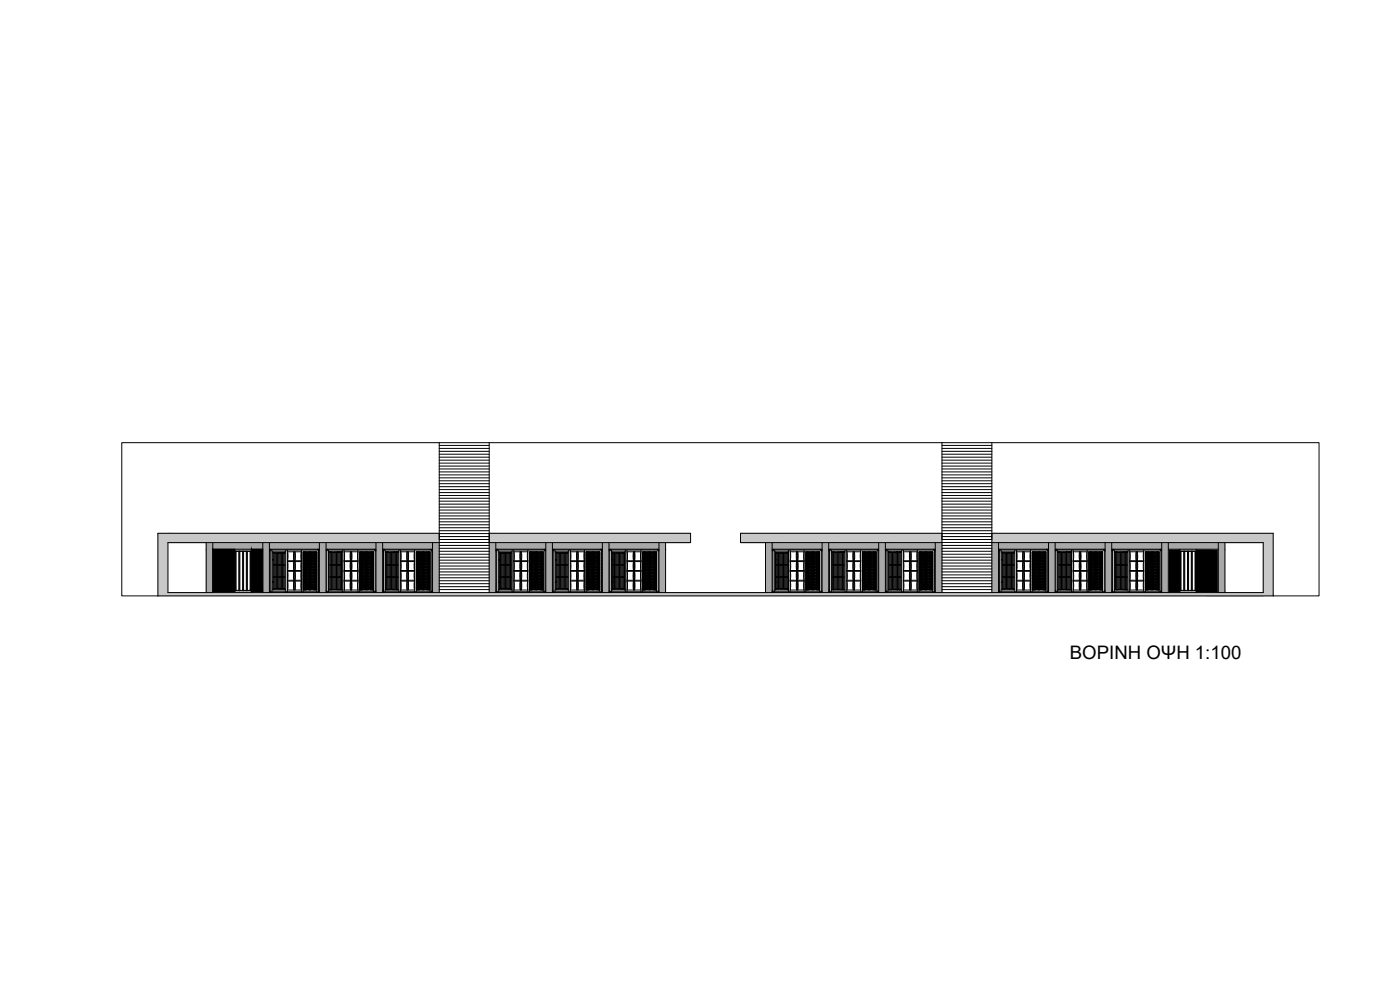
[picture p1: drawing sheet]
<svg xmlns="http://www.w3.org/2000/svg" width="841mm" height="594mm" viewBox="0 0 841 594" stroke-linecap="round" stroke-linejoin="round" font-family="sans-serif">
<defs><g id="words">
<text font-size="11.2" x="643" y="396">ΒΟΡΙΝΗ ΟΨΗ 1:100</text>
</g></defs>
<!-- layer: toixoi_provolh -->
<g fill="#a7a8aa" stroke="#a7a8aa" stroke-width=".6">
<path d="M260 326l4 4v-4zM260 326l4 4h-4z"/>
<path d="M230 326l30 4v-4zM230 326l30 4h-30z"/>
<path d="M226 326l4 4v-4zM226 326l4 4h-4z"/>
<path d="M196 326l30 4v-4zM196 326l30 4h-30z"/>
<path d="M192 326l4 4v-4zM192 326l4 4h-4z"/>
<path d="M162 326l30 4v-4zM162 326l30 4h-30z"/>
<path d="M158 326l4 4v-4zM158 326l4 4h-4z"/>
<path d="M128 326l30 4v-4zM128 326l30 4h-30z"/>
<path d="M124 326l4 4v-4zM124 326l4 4h-4z"/>
<path d="M260 330l4 26v-26zM260 330l4 26h-4z"/>
<path d="M226 330l4 26v-26zM226 330l4 26h-4z"/>
<path d="M192 330l4 26v-26zM192 330l4 26h-4z"/>
<path d="M158 330l4 26v-26zM158 330l4 26h-4z"/>
<path d="M124 330l4 26v-26zM124 330l4 26h-4z"/>
<path d="M396 326l4 4v-4zM396 326l4 4h-4z"/>
<path d="M366 326l30 4v-4zM366 326l30 4h-30z"/>
<path d="M362 326l4 4v-4zM362 326l4 4h-4z"/>
<path d="M332 326l30 4v-4zM332 326l30 4h-30z"/>
<path d="M328 326l4 4v-4zM328 326l4 4h-4z"/>
<path d="M298 326l30 4v-4zM298 326l30 4h-30z"/>
<path d="M396 330l4 26v-26zM396 330l4 26h-4z"/>
<path d="M362 330l4 26v-26zM362 330l4 26h-4z"/>
<path d="M328 330l4 26v-26zM328 330l4 26h-4z"/>
<path d="M294 326l4 30v-30zM294 326l4 30h-4z"/>
<path d="M732 326l4 4v-4zM732 326l4 4h-4z"/>
<path d="M702 326l30 4v-4zM702 326l30 4h-30z"/>
<path d="M698 326l4 4v-4zM698 326l4 4h-4z"/>
<path d="M668 326l30 4v-4zM668 326l30 4h-30z"/>
<path d="M664 326l4 4v-4zM664 326l4 4h-4z"/>
<path d="M634 326l30 4v-4zM634 326l30 4h-30z"/>
<path d="M630 326l4 4v-4zM630 326l4 4h-4z"/>
<path d="M600 326l30 4v-4zM600 326l30 4h-30z"/>
<path d="M596 326l4 4v-4zM596 326l4 4h-4z"/>
<path d="M732 330l4 26v-26zM732 330l4 26h-4z"/>
<path d="M698 330l4 26v-26zM698 330l4 26h-4z"/>
<path d="M664 330l4 26v-26zM664 330l4 26h-4z"/>
<path d="M630 330l4 26v-26zM630 330l4 26h-4z"/>
<path d="M596 330l4 26v-26zM596 330l4 26h-4z"/>
<path d="M562 326l4 4v-4zM562 326l4 4h-4z"/>
<path d="M532 326l30 4v-4zM532 326l30 4h-30z"/>
<path d="M528 326l4 4v-4zM528 326l4 4h-4z"/>
<path d="M498 326l30 4v-4zM498 326l30 4h-30z"/>
<path d="M494 326l4 4v-4zM494 326l4 4h-4z"/>
<path d="M464 326l30 4v-4zM464 326l30 4h-30z"/>
<path d="M562 330l4 26v-26zM562 330l4 26h-4z"/>
<path d="M528 330l4 26v-26zM528 330l4 26h-4z"/>
<path d="M494 330l4 26v-26zM494 330l4 26h-4z"/>
<path d="M460 326l4 30v-30zM460 326l4 30h-4z"/>
</g>
<g fill="#000" stroke="#000" stroke-width=".6">
<path d="M128 330l13 26v-26zM128 330l13 26h-13z"/>
<path d="M151 330l7 26v-26zM151 330l7 26h-7z"/>
<path d="M702 330l7 26v-26zM702 330l7 26h-7z"/>
<path d="M719 330l13 26v-26zM719 330l13 26h-13z"/>
</g>
<!-- layer: a-epipla -->
<g fill="#c7c8ca" stroke="#c7c8ca" stroke-width=".6">
<path d="M95 320l6 38v-38zM95 320l6 38h-6z"/>
<path d="M596 320l169 6v-6zM596 320l169 6h-169z"/>
<path d="M101 320l163 6v-6zM101 320l163 6h-163z"/>
<path d="M759 326l6 32v-32zM759 326l6 32h-6z"/>
<path d="M101 356l658 2v-2zM101 356l658 2h-658z"/>
<path d="M294 320l121 6v-6zM294 320l121 6h-121z"/>
<path d="M445 320l121 6v-6zM445 320l121 6h-121z"/>
</g>
<!-- layer: toixoi_provolh -->
<g fill="none" stroke="#000" stroke-width=".6">
<path d="M124 326v30M128 330h30M128 326v30M158 326v30M162 326v30M162 330h30M192 326v30M196 326v30M196 330h30M226 326v30M230 326v30M230 330h30"/>
<path d="M260 326v30M264 326v30M294 326v30M298 326v30M298 330h30M328 326v30M332 326v30M332 330h30M362 326v30M366 326v30M366 330h30M396 326v30"/>
<path d="M400 326v30M460 326v30M464 326v30M464 330h30M494 326v30M498 326v30M498 330h30M528 326v30M532 326v30M532 330h30M562 326v30M566 326v30"/>
<path d="M596 326v30M600 326v30M600 330h30M630 326v30M634 326v30M634 330h30M664 326v30M668 326v30M668 330h30M698 326v30M702 326v30M702 330h30"/>
<path d="M732 326v30M736 326v30"/>
</g>
<!-- layer: a-toixoi -->
<path d="M95 320h169v6h-163v30h658v-30h-163v-6h169v38h-670zM294 320h121v6h-121zM445 320h121v6h-121z" fill="none" stroke="#000" stroke-width=".6"/>
<!-- layer: PARA8YRA -->
<path d="M141 330v26M151 330v26" fill="none" stroke="#000" stroke-width=".6"/>
<!-- layer: a-epipla -->
<g fill="none" stroke="#000" stroke-width=".6">
<path d="M264 266h-191v92h22M264 266v58h30M264 266h332M264 280h30M264 278h30M264 276h30M264 275h30M264 273h30M264 271h30M264 269h30M264 268h30M294 266v60"/>
<path d="M566 266v58h30v-58M566 280h30M566 278h30M566 276h30M566 275h30M566 273h30M566 271h30M566 269h30M566 268h30M596 266h196v92h-27M264 298h30M264 299h30"/>
<path d="M264 296h30M264 294h30M264 292h30M264 291h30M264 289h30M264 287h30M264 285h30M264 283h30M264 282h30M566 298h30M566 299h30M566 296h30"/>
<path d="M566 294h30M566 292h30M566 291h30M566 289h30M566 287h30M566 285h30M566 283h30M566 282h30M264 319h30M264 317h30M264 315h30M264 313h30"/>
<path d="M264 312h30M264 310h30M264 308h30M264 306h30M264 305h30M264 303h30M264 301h30M566 319h30M566 317h30M566 315h30M566 313h30M566 312h30"/>
<path d="M566 310h30M566 308h30M566 306h30M566 305h30M566 303h30M566 301h30M141 331h10M142 331v24M142 331h1v24h-1zM144 331v24M144 331h2v24h-2zM146 331v24"/>
<path d="M146 331h2v24h-2zM148 331v24M149 331h1v24h-1zM151 331v24M162 331h.1M162 330h30M162 330v26M163 330h.1M163 331h9M163 330v26M164 336h.1M164 331v23"/>
<path d="M164 332h7M164 332v22M164 332h1M164 339h7M164 339h1M165 332v22M165 332h1v22h-1M165 339h1M166 332v21M166 339h1M167 332v22zM167 332h-1"/>
<path d="M167 332h1M167 339h1M168 332v22zM168 332h1M168 339h1M169 332v22M169 332h1v22h-1M169 339h1M170 332h.1M170 332v22h1M170 339h1M171 332v22"/>
<path d="M171 332h.1M171 331v23M172 330v26M173 330v26M173 337h4M173 331h8v6h-4v-6v23v-5h4v5h-8v-5h4v5v-23v6h-4zM173 337v6M177 337v6M177 337h4M181 330v26M181 337v6M182 339v1"/>
<path d="M182 339h.1M182 338h.1M182 337h.1M182 336h.1M182 335h.1M182 334h.1M182 333h.1M182 332h.1M182 339h1M182 338l1 1M182 337l1 1M182 336l1 1"/>
<path d="M182 336h1M182 335h1M182 334h1M182 333h1M182 332h1M182 331v1M183 340h.1M183 338h.1M183 337h.1M183 335h.1M183 334h.1M183 333v1"/>
<path d="M183 332v1M183 332h.1M183 331l-1 1M183 339h.1M183 336h.1M183 333h.1M183 331v1M183 334v1M183 335v1M183 339v1M184 339l-2 1M184 339h3"/>
<path d="M184 338l-2 1M184 338h3M184 338h5M184 337l-2 1M184 337h3M184 336l-2 1M184 336h3M184 336h5M184 336h-2M184 335h-2M184 335h3M184 334h-2"/>
<path d="M184 334h3M184 333h-2M184 333h3M184 332l-2 1M184 332h3M184 332h5M184 331v1M184 332v1M184 333v1M184 334v1M184 335v1M184 336h.1"/>
<path d="M184 337h.1M184 338h.1M184 339h.1M184 339v1M185 336h1v1M185 339h1M185 338h1M185 337h1M185 336h1M185 335h1M185 334h1M185 333h1"/>
<path d="M185 332h1M186 339h-2l-2 1M186 339h-3h-1M186 338h-2h-2M186 337h-2h-2M186 336h-3h-1M186 335h-2l-2 1M186 334h-2l-2 1M186 333h-3l-1 1M186 332h-2l-2 1M186 331h.1M186 332h.1"/>
<path d="M186 333h.1M186 334h.1M186 334v1M186 335v1M186 337v1M186 338v1M186 339v1M186 340v1M186 340v-1h3l1 1M186 339h3l1 1M186 339v-1h3l1 1M186 339l3-1 1 1"/>
<path d="M186 337h3l1 1M186 338l3-1 1 1M186 337v-1h3l1 1M186 337h3h1M186 336l3-1 1 1M186 336h3h1M186 335l3-1 1 1M186 335h3l1 1M186 334h3h1M186 334h3l1 1M186 333h3h1M186 333h3l1 1"/>
<path d="M186 332h3h1M186 332h3l1 1M189 339v1h-5M189 338v1h-5M189 337h-5M189 335h-5M189 334h-5M189 333v1l-5-1M189 332v1h-5M189 331v1M189 336h.1M189 337v1"/>
<path d="M189 339v1h1M189 338v1h1M189 337h1M189 335h1M189 334h1M189 333v1l1-1M189 332v1l1-1M190 331l-1 1M190 338h-1M190 336h-1M190 331v1M190 340h-1"/>
<path d="M190 339h-1M190 337h-1M190 335l-1 1M190 334l-1 1M190 333l-1 1M190 332l-1 1M190 332h-1M190 339h.1M190 338v1M190 337v1M190 336v1M190 335v1"/>
<path d="M190 335h.1M190 334h.1M190 333h.1M190 332h.1M190 339v1M190 338h.1M190 337h.1M190 336h.1M191 330h.1M191 331h1M191 330v26M196 331h.1"/>
<path d="M196 330h30M196 330v26M197 330h.1M197 331h9M197 330v26M198 332v-1v23M198 339h7M198 339h1M199 331v23M199 332h1M199 339h1M200 332h1v22v-22h1v22v-22h1v-1v23"/>
<path d="M200 339h1M201 332h.1M201 339h1M202 332h.1M202 339h1M203 339h1M204 332l-1-1v23M204 332h1M204 339h1M206 330v26M207 337h4M207 330v26"/>
<path d="M207 331h8v6h-4v-6v23v-5h4v5h-8v-5h4v5v-23v6h-4zM207 337v6M211 337v6M211 337h4M215 330v26M215 337v6M216 339v1M216 339h.1M216 338h.1M216 337h.1M216 336h.1M216 335h.1"/>
<path d="M216 334h.1M216 333h.1M216 332h.1M216 339h1M216 338l1 1M216 337l1 1M216 336l1 1M216 336h1M216 335h1M216 334h1M216 333h1M216 332h1"/>
<path d="M216 331v1M217 340h.1M217 338h.1M217 337h.1M217 335h.1M217 334h.1M217 333v1M217 332v1M217 332h.1M217 331l-1 1M217 339h.1M217 336h.1"/>
<path d="M217 333h.1M217 331v1M217 334v1M217 335v1M217 339v1M218 339l-2 1M218 339h3M218 338l-2 1M218 338h3M218 338h5M218 337l-2 1M218 337h3"/>
<path d="M218 336l-2 1M218 336h3M218 336h5M218 336h-2M218 335h-2M218 335h3M218 334h-2M218 334h3M218 333h-2M218 333h3M218 332l-2 1M218 332h3"/>
<path d="M218 332h5M218 331v1M218 332v1M218 333v1M218 334v1M218 335v1M218 336h.1M218 337h.1M218 338h.1M218 339h.1M218 339v1M219 337h1"/>
<path d="M219 336h1M219 334h1M219 332h1M219 335h1M219 333h1M219 336h1v1M219 339h1M219 338h1M220 339h-2l-2 1M220 339h-3h-1M220 338h-2h-2M220 337h-2h-2"/>
<path d="M220 336h-3h-1M220 335h-2l-2 1M220 334h-2l-2 1M220 333h-3l-1 1M220 332h-2l-2 1M220 331h.1M220 332h.1M220 333h.1M220 334h.1M220 334v1M220 335v1M220 337v1"/>
<path d="M220 338v1M220 339v1M220 340v1M220 340v-1h3l1 1M220 339h3l1 1M220 339v-1h3l1 1M220 339l3-1 1 1M220 337h3l1 1M220 338l3-1 1 1M220 337v-1h3l1 1M220 337h3h1M220 336l3-1 1 1"/>
<path d="M220 336h3h1M220 335l3-1 1 1M220 335h3l1 1M220 334h3h1M220 334h3l1 1M220 333h3h1M220 333h3l1 1M220 332h3h1M220 332h3l1 1M223 339v1h-5M223 338v1h-5M223 337h-5"/>
<path d="M223 335h-5M223 334h-5M223 333v1l-5-1M223 332v1h-5M223 331v1M223 336h.1M223 337v1M223 339v1h1M223 338v1h1M223 337h1M223 335h1M223 334h1"/>
<path d="M223 333v1l1-1M223 332v1l1-1M224 331l-1 1M224 338h-1M224 336h-1M224 331v1M224 340h-1M224 339h-1M224 337h-1M224 335l-1 1M224 334l-1 1M224 333l-1 1"/>
<path d="M224 332l-1 1M224 332h-1M224 339h.1M224 338v1M224 337v1M224 336v1M224 335v1M224 335h.1M224 334h.1M224 333h.1M224 332h.1M224 339v1"/>
<path d="M224 338h.1M224 337h.1M224 336h.1M225 330h.1M225 331h1M225 330v26M230 331h.1M230 330h30M230 330v26M231 330h.1M231 331h9M231 330v26"/>
<path d="M232 332v-1v23M232 339h7M232 339h1M233 332h1M233 331v23M233 339h1M234 332h1v22v-22h1v22v-22h1v-1v23M234 339h1M235 332h.1M235 339h1M236 332h.1M236 339h1"/>
<path d="M237 339h1M238 332l-1-1v23M238 332h1M238 339h1M240 330v26M241 337h4M241 330v26M241 331h8v6h-4v-6v23v-5h4v5h-8v-5h4v5v-23v6h-4zM241 337v6M245 337v6M245 337h4M249 330v26"/>
<path d="M249 337v6M250 339v1M250 339h.1M250 338h.1M250 337h.1M250 336h.1M250 335h.1M250 334h.1M250 333h.1M250 332h.1M250 339h1M250 338l1 1"/>
<path d="M250 337l1 1M250 336l1 1M250 336h1M250 335h1M250 334h1M250 333h1M250 332h1M250 331v1M251 340h.1M251 338h.1M251 337h.1M251 335h.1"/>
<path d="M251 334h.1M251 333v1M251 332v1M251 332h.1M251 331l-1 1M251 339h.1M251 336h.1M251 333h.1M251 331v1M251 334v1M251 335v1M251 339v1"/>
<path d="M252 339l-2 1M252 339h4M252 338l-2 1M252 338h4M252 338h5M252 337l-2 1M252 337h4M252 336l-2 1M252 336h4M252 336h5M252 336h-2M252 335h-2"/>
<path d="M252 335h4M252 334h-2M252 334h4M252 333h-2M252 333h4M252 332l-2 1M252 332h4M252 332h5M252 331v1M252 332v1M252 333v1M252 334v1"/>
<path d="M252 335v1M252 336h.1M252 337h.1M252 338h.1M252 339h.1M252 339v1M253 339h1M253 338h1M253 337h1M253 336h1v1M253 336h1M253 335h1"/>
<path d="M253 333h1M253 332h1M253 334h1M254 339h-2l-2 1M254 339h-3h-1M254 338h-2h-2M254 337h-2h-2M254 336h-3h-1M254 335h-2l-2 1M254 334h-2l-2 1M254 333h-3l-1 1M254 332h-2l-2 1"/>
<path d="M254 331h.1M254 332h.1M254 333h.1M254 334h.1M254 334v1M254 335v1M254 337v1M254 338v1M254 339v1M254 340v1M254 340v-1h3l1 1M254 339h3l1 1"/>
<path d="M254 339v-1h3l1 1M254 339l3-1 1 1M254 337h3l1 1M254 338l3-1 1 1M254 337v-1h3l1 1M254 337h3h1M254 336l3-1 1 1M254 336h3h1M254 335l3-1 1 1M254 335h3l1 1M254 334h3h1M254 334h3l1 1"/>
<path d="M254 333h3h1M254 333h3l1 1M254 332h3h1M254 332h3l1 1M257 339v1h-5M257 338v1h-5M257 337h-5M257 335h-5M257 334h-5M257 333v1l-5-1M257 332v1h-5M257 331v1"/>
<path d="M257 336h.1M257 337v1M257 339v1h1M257 338v1h1M257 337h1M257 335h1M257 334h1M257 333v1l1-1M257 332v1l1-1M258 331l-1 1M258 338h-1M258 336h-1"/>
<path d="M258 331v1M258 340h-1M258 339h-1M258 337h-1M258 335l-1 1M258 334l-1 1M258 333l-1 1M258 332l-1 1M258 332h-1M258 339h.1M258 338v1M258 337v1"/>
<path d="M258 336v1M258 335v1M258 335h.1M258 334h.1M258 333h.1M258 332h.1M258 339v1M258 338h.1M258 337h.1M258 336h.1M259 330h.1M259 331h1"/>
<path d="M259 330v26M264 340h30M264 338h30M264 336h30M264 335h30M264 333h30M264 331h30M264 329h30M264 328h30M264 326h30M264 322h30M264 321h30"/>
<path d="M298 331h.1M298 330h30M298 330v26M299 330h.1M299 331h9M299 330v26M300 336h.1M300 332h7M300 331v23M300 332h1M300 332v22M300 339h7"/>
<path d="M300 339h1M301 332v22M301 332h1v22h-1M301 339h1M302 332v21M302 339h1M303 332v22zM303 332h-1M303 332h1M303 339h1M304 332v22zM304 332h1"/>
<path d="M304 339h1M305 332v22M305 332h1v22h-1M305 339h1M306 332h.1M306 332v22h1M306 339h1M307 332h.1M307 332v22M307 331v23M308 330v26M309 337h4"/>
<path d="M309 330v26M309 337v6M313 337v6M313 337h4v-6h-8v6h4v-6v23v-5h-4v5h8v-5h-4M313 337h4M313 331v23M313 331v6M317 330v26M317 337v6M318 339v1M318 339h.1M318 338h.1"/>
<path d="M318 337h.1M318 336h.1M318 335h.1M318 334h.1M318 333h.1M318 332h.1M318 339h1M318 338l1 1M318 337l1 1M318 336l1 1M318 336h1M318 335h1"/>
<path d="M318 334h1M318 333h1M318 332h1M318 331v1M319 340h.1M319 338h.1M319 337h.1M319 335h.1M319 334h.1M319 333v1M319 332v1M319 332h.1"/>
<path d="M319 331l-1 1M319 339h.1M319 336h.1M319 333h.1M319 331v1M319 334v1M319 335v1M319 339v1M320 339l-2 1M320 339h4M320 338l-2 1M320 338h4"/>
<path d="M320 338h5M320 337l-2 1M320 337h4M320 336l-2 1M320 336h4M320 336h5M320 336h-2M320 335h-2M320 335h4M320 334h-2M320 334h4M320 333h-2"/>
<path d="M320 333h4M320 332l-2 1M320 332h4M320 332h5M320 331v1M320 332v1M320 333v1M320 334v1M320 335v1M320 336h.1M320 337h.1M320 338h.1"/>
<path d="M320 339h.1M320 339v1M321 336h1v1M321 339h1M321 338h1M321 337h1M321 336h1M321 335h1M321 334h1M321 333h1M321 332h1M322 339h-2l-2 1"/>
<path d="M322 339h-3h-1M322 338h-2h-2M322 337h-2h-2M322 336h-3h-1M322 335h-2l-2 1M322 334h-2l-2 1M322 333h-3l-1 1M322 332h-2l-2 1M322 331h.1M322 332h.1M322 333h.1M322 334h.1"/>
<path d="M322 334v1M322 335v1M322 337v1M322 338v1M322 339v1M322 340v1M322 340v-1h3l1 1M322 339h3l1 1M322 339v-1h3l1 1M322 339l3-1 1 1M322 337h3l1 1M322 338l3-1 1 1"/>
<path d="M322 337v-1h3l1 1M322 337h3h1M322 336l3-1 1 1M322 336h3h1M322 335l3-1 1 1M322 335h3l1 1M322 334h3h1M322 334h3l1 1M322 333h3h1M322 333h3l1 1M322 332h3h1M322 332h3l1 1"/>
<path d="M325 339v1h-5M325 338v1h-5M325 337h-5M325 335h-5M325 334h-5M325 333v1l-5-1M325 332v1h-5M325 331v1M325 336h.1M325 337v1M325 339v1h1M325 338v1h1"/>
<path d="M325 337h1M325 335h1M325 334h1M325 333v1l1-1M325 332v1l1-1M326 331l-1 1M326 338h-1M326 336h-1M326 331v1M326 340h-1M326 339h-1M326 337h-1"/>
<path d="M326 335l-1 1M326 334l-1 1M326 333l-1 1M326 332l-1 1M326 332h-1M326 339h.1M326 338v1M326 337v1M326 336v1M326 335v1M326 335h.1M326 334h.1"/>
<path d="M326 333h.1M326 332h.1M326 339v1M326 338h.1M326 337h.1M326 336h.1M327 330h.1M327 331h1M327 330v26M332 331h.1M332 330h30M332 330v26"/>
<path d="M333 330h.1M333 331h9M333 330v26M334 336h.1M334 332h7M334 331v23M334 332h1M334 332v22M334 339h7M334 339h1M335 332v22M335 332h1v22h-1"/>
<path d="M335 339h1M336 332v21M336 339h1M337 332v22zM337 332h-1M337 332h1M337 339h1M338 332v22zM338 332h1M338 339h1M339 332v22M339 332h1v22h-1"/>
<path d="M339 339h1M340 332h.1M340 332v22h1M340 339h1M341 332h.1M341 332v22M341 331v23M342 330v26M343 337h4M343 330v26M343 337v6M347 337v6"/>
<path d="M347 337h4v-6h-8v6h4v-6v23v-5h-4v5h8v-5h-4M347 337h4M347 331v23M347 331v6M351 330v26M351 337v6M352 339v1M352 339h.1M352 338h.1M352 337h.1M352 336h.1M352 335h.1"/>
<path d="M352 334h.1M352 333h.1M352 332h.1M352 339h1M352 338l1 1M352 337l1 1M352 336l1 1M352 336h1M352 335h1M352 334h1M352 333h1M352 332h1"/>
<path d="M352 331v1M353 340h.1M353 338h.1M353 337h.1M353 335h.1M353 334h.1M353 333v1M353 332v1M353 332h.1M353 331l-1 1M353 339h.1M353 336h.1"/>
<path d="M353 333h.1M353 331v1M353 334v1M353 335v1M353 339v1M354 339l-2 1M354 339h4M354 338l-2 1M354 338h4M354 338h5M354 337l-2 1M354 337h4"/>
<path d="M354 336l-2 1M354 336h4M354 336h5M354 336h-2M354 335h-2M354 335h4M354 334h-2M354 334h4M354 333h-2M354 333h4M354 332l-2 1M354 332h4"/>
<path d="M354 332h5M354 331v1M354 332v1M354 333v1M354 334v1M354 335v1M354 336h.1M354 337h.1M354 338h.1M354 339h.1M354 339v1M355 336h1v1"/>
<path d="M355 339h1M355 338h1M355 337h1M355 336h1M355 335h1M355 334h1M355 333h1M355 332h1M356 339h-2l-2 1M356 339h-3h-1M356 338h-2h-2M356 337h-2h-2"/>
<path d="M356 336h-3h-1M356 335h-2l-2 1M356 334h-2l-2 1M356 333h-3l-1 1M356 332h-2l-2 1M356 331h.1M356 332h.1M356 333h.1M356 334h.1M356 334v1M356 335v1M356 337v1"/>
<path d="M356 338v1M356 339v1M356 340v1M356 340v-1h3l1 1M356 339h3l1 1M356 339v-1h3l1 1M356 339l3-1 1 1M356 337h3l1 1M356 338l3-1 1 1M356 337v-1h3l1 1M356 337h3h1M356 336l3-1 1 1"/>
<path d="M356 336h3h1M356 335l3-1 1 1M356 335h3l1 1M356 334h3h1M356 334h3l1 1M356 333h3h1M356 333h3l1 1M356 332h3h1M356 332h3l1 1M359 339v1h-5M359 338v1h-5M359 337h-5"/>
<path d="M359 335h-5M359 334h-5M359 333v1l-5-1M359 332v1h-5M359 331v1M359 336h.1M359 337v1M359 339v1h1M359 338v1h1M359 337h1M359 335h1M359 334h1"/>
<path d="M359 333v1l1-1M359 332v1l1-1M360 331l-1 1M360 338h-1M360 336h-1M360 331v1M360 340h-1M360 339h-1M360 337h-1M360 335l-1 1M360 334l-1 1M360 333l-1 1"/>
<path d="M360 332l-1 1M360 332h-1M360 339h.1M360 338v1M360 337v1M360 336v1M360 335v1M360 335h.1M360 334h.1M360 333h.1M360 332h.1M360 339v1"/>
<path d="M360 338h.1M360 337h.1M360 336h.1M361 330h.1M361 331h1M361 330v26M366 331h.1M366 330h30M366 330v26M367 330h.1M367 331h9M367 330v26"/>
<path d="M368 336h.1M368 332h7M368 331v23M368 332h1M368 332v22M368 339h7M368 339h1M369 332v22M369 332h1v22h-1M369 339h1M370 332v21M370 339h1"/>
<path d="M371 332v22zM371 332h-1M371 332h1M371 339h1M372 332v22zM372 332h1M372 339h1M373 332v22M373 332h1v22h-1M373 339h1M374 332h.1M374 332v22h1"/>
<path d="M374 339h1M375 332h.1M375 332v22M375 331v23M376 330v26M377 337h4M377 330v26M377 331h8v6h-4v-6v23v-5h4v5h-8v-5h4v5v-23v6h-4zM377 337v6M381 337v6M381 337h4M385 330v26"/>
<path d="M385 337v6M386 339v1M386 339h.1M386 338h.1M386 337h.1M386 336h.1M386 335h.1M386 334h.1M386 333h.1M386 332h.1M386 339h1M386 338l1 1"/>
<path d="M386 337l1 1M386 336l1 1M386 336h1M386 335h1M386 334h1M386 333h1M386 332h1M386 331v1M387 340h.1M387 338h.1M387 337h.1M387 335h.1"/>
<path d="M387 334h.1M387 333v1M387 332v1M387 332h.1M387 331l-1 1M387 339h.1M387 336h.1M387 333h.1M387 331v1M387 334v1M387 335v1M387 339v1"/>
<path d="M388 339l-2 1M388 339h3M388 338l-2 1M388 338h3M388 338h5M388 337l-2 1M388 337h3M388 336l-2 1M388 336h3M388 336h5M388 336h-2M388 335h-2"/>
<path d="M388 335h3M388 334h-2M388 334h3M388 333h-2M388 333h3M388 332l-2 1M388 332h3M388 332h5M388 331v1M388 332v1M388 333v1M388 334v1"/>
<path d="M388 335v1M388 336h.1M388 337h.1M388 338h.1M388 339h.1M388 339v1M389 339h1M389 338h1M389 337h1M389 336h1v1M389 336h1M389 335h1"/>
<path d="M389 334h1M389 333h1M389 332h1M390 339h-2l-2 1M390 339h-3h-1M390 338h-2h-2M390 337h-2h-2M390 336h-3h-1M390 335h-2l-2 1M390 334h-2l-2 1M390 333h-3l-1 1M390 332h-2l-2 1"/>
<path d="M390 331h.1M390 332h.1M390 333h.1M390 334h.1M390 334v1M390 335v1M390 337v1M390 338v1M390 339v1M390 340v1M390 340v-1h3l1 1M390 339h3l1 1"/>
<path d="M390 339v-1h3l1 1M390 339l3-1 1 1M390 337h3l1 1M390 338l3-1 1 1M390 337v-1h3l1 1M390 337h3h1M390 336l3-1 1 1M390 336h3h1M390 335l3-1 1 1M390 335h3l1 1M390 334h3h1M390 334h3l1 1"/>
<path d="M390 333h3h1M390 333h3l1 1M390 332h3h1M390 332h3l1 1M393 339v1h-5M393 338v1h-5M393 337h-5M393 335h-5M393 334h-5M393 333v1l-5-1M393 332v1h-5M393 331v1"/>
<path d="M393 336h.1M393 337v1M393 339v1h1M393 338v1h1M393 337h1M393 335h1M393 334h1M393 333v1l1-1M393 332v1l1-1M394 331l-1 1M394 338h-1M394 336h-1"/>
<path d="M394 331v1M394 340h-1M394 339h-1M394 337h-1M394 335l-1 1M394 334l-1 1M394 333l-1 1M394 332l-1 1M394 332h-1M394 339h.1M394 338v1M394 337v1"/>
<path d="M394 336v1M394 335v1M394 335h.1M394 334h.1M394 333h.1M394 332h.1M394 339v1M394 338h.1M394 337h.1M394 336h.1M395 330h.1M395 331h1"/>
<path d="M395 330v26M464 331h.1M464 330h30M464 330v26M465 330h.1M465 331h9M465 330v26M466 336h.1M466 332h7M466 331v23M466 332h1M466 332v22"/>
<path d="M466 339h7M466 339h1M467 332v22M467 332h1v22h-1M467 339h1M468 332v21M468 339h1M469 332v22zM469 332h-1M469 332h1M469 339h1M470 332v22z"/>
<path d="M470 332h1M470 339h1M471 332v22M471 332h1v22h-1M471 339h1M472 332h.1M472 332v22h1M472 339h1M473 332h.1M473 332v22M473 331v23M474 330v26"/>
<path d="M475 337h4M475 330v26M475 331h8v6h-4v-6v23v-5h4v5h-8v-5h4v5v-23v6h-4zM475 337v6M479 337v6M479 337h4M483 330v26M483 337v6M484 339v1M484 339h.1M484 338h.1M484 337h.1"/>
<path d="M484 336h.1M484 335h.1M484 334h.1M484 333h.1M484 332h.1M484 339h1M484 338l1 1M484 337l1 1M484 336l1 1M484 336h1M484 335h1M484 334h1"/>
<path d="M484 333h1M484 332h1M484 331v1M485 340h.1M485 338h.1M485 337h.1M485 335h.1M485 334h.1M485 333v1M485 332v1M485 332h.1M485 331l-1 1"/>
<path d="M485 339h.1M485 336h.1M485 333h.1M485 331v1M485 334v1M485 335v1M485 339v1M486 339l-2 1M486 339h4M486 338l-2 1M486 338h4M486 338h5"/>
<path d="M486 337l-2 1M486 337h4M486 336l-2 1M486 336h4M486 336h5M486 336h-2M486 335h-2M486 335h4M486 334h-2M486 334h4M486 333h-2M486 333h4"/>
<path d="M486 332l-2 1M486 332h4M486 332h5M486 331v1M486 332v1M486 333v1M486 334v1M486 335v1M486 336h.1M486 337h.1M486 338h.1M486 339h.1"/>
<path d="M486 339v1M487 336h1v1M487 339h1M487 338h1M487 337h1M487 336h1M487 335h1M487 334h1M487 333h1M487 332h1M488 339h-2l-2 1M488 339h-3h-1"/>
<path d="M488 338h-2h-2M488 337h-2h-2M488 336h-3h-1M488 335h-2l-2 1M488 334h-2l-2 1M488 333h-3l-1 1M488 332h-2l-2 1M488 331h.1M488 332h.1M488 333h.1M488 334h.1M488 334v1"/>
<path d="M488 335v1M488 337v1M488 338v1M488 339v1M488 340v1M488 340v-1h3l1 1M488 339h3l1 1M488 339v-1h3l1 1M488 339l3-1 1 1M488 337h3l1 1M488 338l3-1 1 1M488 337v-1h3l1 1"/>
<path d="M488 337h3h1M488 336l3-1 1 1M488 336h3h1M488 335l3-1 1 1M488 335h3l1 1M488 334h3h1M488 334h3l1 1M488 333h3h1M488 333h3l1 1M488 332h3h1M488 332h3l1 1M491 339v1h-5"/>
<path d="M491 338v1h-5M491 337h-5M491 335h-5M491 334h-5M491 333v1l-5-1M491 332v1h-5M491 331v1M491 336h.1M491 337v1M491 339v1h1M491 338v1h1M491 337h1"/>
<path d="M491 335h1M491 334h1M491 333v1l1-1M491 332v1l1-1M492 331l-1 1M492 338h-1M492 336h-1M492 331v1M492 340h-1M492 339h-1M492 337h-1M492 335l-1 1"/>
<path d="M492 334l-1 1M492 333l-1 1M492 332l-1 1M492 332h-1M492 339h.1M492 338v1M492 337v1M492 336v1M492 335v1M492 335h.1M492 334h.1M492 333h.1"/>
<path d="M492 332h.1M492 339v1M492 338h.1M492 337h.1M492 336h.1M493 330h.1M493 331h1M493 330v26M498 331h.1M498 330h30M498 330v26M499 330h.1"/>
<path d="M499 331h9M499 330v26M500 332v-1v23M500 339h7M500 339h1M501 332h1M501 331v23M501 339h1M502 332h1v22v-22h1v22v-22h1v-1v23M502 339h1M503 332h.1M503 339h1"/>
<path d="M504 332h.1M504 339h1M505 339h1M506 332l-1-1v23M506 332h1M506 339h1M508 330v26M509 337h4M509 330v26M509 331h8v6h-4v-6v23v-5h4v5h-8v-5h4v5v-23v6h-4zM509 337v6M513 337v6"/>
<path d="M513 337h4M517 330v26M517 337v6M518 339v1M518 339h.1M518 338h.1M518 337h.1M518 336h.1M518 335h.1M518 334h.1M518 333h.1M518 332h.1"/>
<path d="M518 339h1M518 338l1 1M518 337l1 1M518 336l1 1M518 336h1M518 335h1M518 334h1M518 333h1M518 332h1M518 331v1M519 340h.1M519 338h.1"/>
<path d="M519 337h.1M519 335h.1M519 334h.1M519 333v1M519 332v1M519 332h.1M519 331l-1 1M519 339h.1M519 336h.1M519 333h.1M519 331v1M519 334v1"/>
<path d="M519 335v1M519 339v1M520 339l-2 1M520 339h3M520 338l-2 1M520 338h3M520 338h5M520 337l-2 1M520 337h3M520 336l-2 1M520 336h3M520 336h5"/>
<path d="M520 336h-2M520 335h-2M520 335h3M520 334h-2M520 334h3M520 333h-2M520 333h3M520 332l-2 1M520 332h3M520 332h5M520 331v1M520 332v1"/>
<path d="M520 333v1M520 334v1M520 335v1M520 336h.1M520 337h.1M520 338h.1M520 339h.1M520 339v1M521 336h1v1M521 339h1M521 338h1M521 337h1"/>
<path d="M521 336h1M521 335h1M521 334h1M521 333h1M521 332h1M522 339h-2l-2 1M522 339h-3h-1M522 338h-2h-2M522 337h-2h-2M522 336h-3h-1M522 335h-2l-2 1M522 334h-2l-2 1"/>
<path d="M522 333h-3l-1 1M522 332h-2l-2 1M522 331h.1M522 332h.1M522 333h.1M522 334h.1M522 334v1M522 335v1M522 337v1M522 338v1M522 339v1M522 340v1"/>
<path d="M522 340v-1h3l1 1M522 339h3l1 1M522 339v-1h3l1 1M522 339l3-1 1 1M522 337h3l1 1M522 338l3-1 1 1M522 337v-1h3l1 1M522 337h3h1M522 336l3-1 1 1M522 336h3h1M522 335l3-1 1 1M522 335h3l1 1"/>
<path d="M522 334h3h1M522 334h3l1 1M522 333h3h1M522 333h3l1 1M522 332h3h1M522 332h3l1 1M525 339v1h-5M525 338v1h-5M525 337h-5M525 335h-5M525 334h-5M525 333v1l-5-1"/>
<path d="M525 332v1h-5M525 331v1M525 336h.1M525 337v1M525 339v1h1M525 338v1h1M525 337h1M525 335h1M525 334h1M525 333v1l1-1M525 332v1l1-1M526 331l-1 1"/>
<path d="M526 338h-1M526 336h-1M526 331v1M526 340h-1M526 339h-1M526 337h-1M526 335l-1 1M526 334l-1 1M526 333l-1 1M526 332l-1 1M526 332h-1M526 339h.1"/>
<path d="M526 338v1M526 337v1M526 336v1M526 335v1M526 335h.1M526 334h.1M526 333h.1M526 332h.1M526 339v1M526 338h.1M526 337h.1M526 336h.1"/>
<path d="M527 330h.1M527 331h1M527 330v26M532 331h.1M532 330h30M532 330v26M533 330h.1M533 331h9M533 330v26M534 332v-1v23M534 339h7M534 339h1"/>
<path d="M535 332h1M535 331v23M535 339h1M536 332h1v22v-22h1v22v-22h1v-1v23M536 339h1M537 332h.1M537 339h1M538 332h.1M538 339h1M539 339h1M540 332l-1-1v23M540 332h1"/>
<path d="M540 339h1M542 330v26M543 337h4M543 330v26M543 331h8v6h-4v-6v23v-5h4v5h-8v-5h4v5v-23v6h-4zM543 337v6M547 337v6M547 337h4M551 330v26M551 337v6M552 339v1M552 339h.1"/>
<path d="M552 338h.1M552 337h.1M552 336h.1M552 335h.1M552 334h.1M552 333h.1M552 332h.1M552 339h1M552 338l1 1M552 337l1 1M552 336l1 1M552 336h1"/>
<path d="M552 335h1M552 334h1M552 333h1M552 332h1M552 331v1M553 340h.1M553 338h.1M553 337h.1M553 335h.1M553 334h.1M553 333v1M553 332v1"/>
<path d="M553 332h.1M553 331l-1 1M553 339h.1M553 336h.1M553 333h.1M553 331v1M553 334v1M553 335v1M553 339v1M554 339l-2 1M554 339h3M554 338l-2 1"/>
<path d="M554 338h3M554 338h5M554 337l-2 1M554 337h3M554 336l-2 1M554 336h3M554 336h5M554 336h-2M554 335h-2M554 335h3M554 334h-2M554 334h3"/>
<path d="M554 333h-2M554 333h3M554 332l-2 1M554 332h3M554 332h5M554 331v1M554 332v1M554 333v1M554 334v1M554 335v1M554 336h.1M554 337h.1"/>
<path d="M554 338h.1M554 339h.1M554 339v1M555 338h1M555 336h1v1M555 339h1M555 337h1M555 336h1M555 334h1M555 333h1M555 332h1M555 335h1"/>
<path d="M556 339h-2l-2 1M556 339h-3h-1M556 338h-2h-2M556 337h-2h-2M556 336h-3h-1M556 335h-2l-2 1M556 334h-2l-2 1M556 333h-3l-1 1M556 332h-2l-2 1M556 331h.1M556 332h.1M556 333h.1"/>
<path d="M556 334h.1M556 334v1M556 335v1M556 337v1M556 338v1M556 339v1M556 340v1M556 340v-1h3l1 1M556 339h3l1 1M556 339v-1h3l1 1M556 339l3-1 1 1M556 337h3l1 1"/>
<path d="M556 338l3-1 1 1M556 337v-1h3l1 1M556 337h3h1M556 336l3-1 1 1M556 336h3h1M556 335l3-1 1 1M556 335h3l1 1M556 334h3h1M556 334h3l1 1M556 333h3h1M556 333h3l1 1M556 332h3h1"/>
<path d="M556 332h3l1 1M559 339v1h-5M559 338v1h-5M559 337h-5M559 335h-5M559 334h-5M559 333v1l-5-1M559 332v1h-5M559 331v1M559 336h.1M559 337v1M559 339v1h1"/>
<path d="M559 338v1h1M559 337h1M559 335h1M559 334h1M559 333v1l1-1M559 332v1l1-1M560 331l-1 1M560 338h-1M560 336h-1M560 331v1M560 340h-1M560 339h-1"/>
<path d="M560 337h-1M560 335l-1 1M560 334l-1 1M560 333l-1 1M560 332l-1 1M560 332h-1M560 339h.1M560 338v1M560 337v1M560 336v1M560 335v1M560 335h.1"/>
<path d="M560 334h.1M560 333h.1M560 332h.1M560 339v1M560 338h.1M560 337h.1M560 336h.1M561 330h.1M561 331h1M561 330v26M566 340h30M566 338h30"/>
<path d="M566 336h30M566 335h30M566 333h30M566 331h30M566 329h30M566 328h30M566 326h30M566 322h30M566 321h30M600 331h.1M600 330h30M600 330v26"/>
<path d="M601 330h.1M601 331h9M601 330v26M602 336h.1M602 332h7M602 331v23M602 332h1M602 332v22M602 339h7M602 339h1M603 332v22M603 332h1v22h-1"/>
<path d="M603 339h1M604 332v21M604 339h1M605 332v22zM605 332h-1M605 332h1M605 339h1M606 332v22zM606 332h1M606 339h1M607 332v22M607 332h1v22h-1"/>
<path d="M607 339h1M608 332h.1M608 332v22h1M608 339h1M609 332h.1M609 332v22M609 331v23M610 330v26M611 337h4M611 330v26M611 331h8v6h-4v-6v23v-5h4v5h-8v-5h4v5v-23v6h-4zM611 337v6"/>
<path d="M615 337v6M615 337h4M619 330v26M619 337v6M620 339v1M620 339h.1M620 338h.1M620 337h.1M620 336h.1M620 335h.1M620 334h.1M620 333h.1"/>
<path d="M620 332h.1M620 339h1M620 338l1 1M620 337l1 1M620 336l1 1M620 336h1M620 335h1M620 334h1M620 333h1M620 332h1M620 331v1M621 340h.1"/>
<path d="M621 338h.1M621 337h.1M621 335h.1M621 334h.1M621 333v1M621 332v1M621 332h.1M621 331l-1 1M621 339h.1M621 336h.1M621 333h.1M621 331v1"/>
<path d="M621 334v1M621 335v1M621 339v1M622 339l-2 1M622 339h4M622 338l-2 1M622 338h4M622 338h5M622 337l-2 1M622 337h4M622 336l-2 1M622 336h4"/>
<path d="M622 336h5M622 336h-2M622 335h-2M622 335h4M622 334h-2M622 334h4M622 333h-2M622 333h4M622 332l-2 1M622 332h4M622 332h5M622 331v1"/>
<path d="M622 332v1M622 333v1M622 334v1M622 335v1M622 336h.1M622 337h.1M622 338h.1M622 339h.1M622 339v1M623 336h1v1M623 339h1M623 338h1"/>
<path d="M623 337h1M623 336h1M623 335h1M623 334h1M623 333h1M623 332h1M624 339h-2l-2 1M624 339h-3h-1M624 338h-2h-2M624 337h-2h-2M624 336h-3h-1M624 335h-2l-2 1"/>
<path d="M624 334h-2l-2 1M624 333h-3l-1 1M624 332h-2l-2 1M624 331h.1M624 332h.1M624 333h.1M624 334h.1M624 334v1M624 335v1M624 337v1M624 338v1M624 339v1"/>
<path d="M624 340v1M624 340v-1h3l1 1M624 339h3l1 1M624 339v-1h3l1 1M624 339l3-1 1 1M624 337h3l1 1M624 338l3-1 1 1M624 337v-1h3l1 1M624 337h3h1M624 336l3-1 1 1M624 336h3h1M624 335l3-1 1 1"/>
<path d="M624 335h3l1 1M624 334h3h1M624 334h3l1 1M624 333h3h1M624 333h3l1 1M624 332h3h1M624 332h3l1 1M627 339v1h-5M627 338v1h-5M627 337h-5M627 335h-5M627 334h-5"/>
<path d="M627 333v1l-5-1M627 332v1h-5M627 331v1M627 336h.1M627 337v1M627 339v1h1M627 338v1h1M627 337h1M627 335h1M627 334h1M627 333v1l1-1M627 332v1l1-1"/>
<path d="M628 331l-1 1M628 338h-1M628 336h-1M628 331v1M628 340h-1M628 339h-1M628 337h-1M628 335l-1 1M628 334l-1 1M628 333l-1 1M628 332l-1 1M628 332h-1"/>
<path d="M628 339h.1M628 338v1M628 337v1M628 336v1M628 335v1M628 335h.1M628 334h.1M628 333h.1M628 332h.1M628 339v1M628 338h.1M628 337h.1"/>
<path d="M628 336h.1M629 330h.1M629 331h1M629 330v26M634 331h.1M634 330h30M634 330v26M635 330h.1M635 331h9M635 330v26M636 332v-1v23M636 339h7"/>
<path d="M636 339h1M637 332h1M637 331v23M637 339h1M638 332h1v22v-22h1v22v-22h1v-1v23M638 339h1M639 332h.1M639 339h1M640 332h.1M640 339h1M641 339h1M642 332l-1-1v23"/>
<path d="M642 332h1M642 339h1M644 330v26M645 337h4M645 330v26M645 337v6M649 337v6M649 337h4v-6h-8v6h4v-6v23v-5h-4v5h8v-5h-4M649 337h4M649 331v23M649 331v6M653 330v26"/>
<path d="M653 337v6M654 339v1M654 339h.1M654 338h.1M654 337h.1M654 336h.1M654 335h.1M654 334h.1M654 333h.1M654 332h.1M654 339h1M654 338l1 1"/>
<path d="M654 337l1 1M654 336l1 1M654 336h1M654 335h1M654 334h1M654 333h1M654 332h1M654 331v1M655 340h.1M655 338h.1M655 337h.1M655 335h.1"/>
<path d="M655 334h.1M655 333v1M655 332v1M655 332h.1M655 331l-1 1M655 339h.1M655 336h.1M655 333h.1M655 331v1M655 334v1M655 335v1M655 339v1"/>
<path d="M656 339l-2 1M656 339h4M656 338l-2 1M656 338h4M656 338h5M656 337l-2 1M656 337h4M656 336l-2 1M656 336h4M656 336h5M656 336h-2M656 335h-2"/>
<path d="M656 335h4M656 334h-2M656 334h4M656 333h-2M656 333h4M656 332l-2 1M656 332h4M656 332h5M656 331v1M656 332v1M656 333v1M656 334v1"/>
<path d="M656 335v1M656 336h.1M656 337h.1M656 338h.1M656 339h.1M656 339v1M657 336h1v1M657 339h1M657 338h1M657 337h1M657 336h1M657 335h1"/>
<path d="M657 334h1M657 333h1M657 332h1M658 339h-2l-2 1M658 339h-3h-1M658 338h-2h-2M658 337h-2h-2M658 336h-3h-1M658 335h-2l-2 1M658 334h-2l-2 1M658 333h-3l-1 1M658 332h-2l-2 1"/>
<path d="M658 331h.1M658 332h.1M658 333h.1M658 334h.1M658 334v1M658 335v1M658 337v1M658 338v1M658 339v1M658 340v1M658 340v-1h3l1 1M658 339h3l1 1"/>
<path d="M658 339v-1h3l1 1M658 339l3-1 1 1M658 337h3l1 1M658 338l3-1 1 1M658 337v-1h3l1 1M658 337h3h1M658 336l3-1 1 1M658 336h3h1M658 335l3-1 1 1M658 335h3l1 1M658 334h3h1M658 334h3l1 1"/>
<path d="M658 333h3h1M658 333h3l1 1M658 332h3h1M658 332h3l1 1M661 339v1h-5M661 338v1h-5M661 337h-5M661 335h-5M661 334h-5M661 333v1l-5-1M661 332v1h-5M661 331v1"/>
<path d="M661 336h.1M661 337v1M661 339v1h1M661 338v1h1M661 337h1M661 335h1M661 334h1M661 333v1l1-1M661 332v1l1-1M662 331l-1 1M662 338h-1M662 336h-1"/>
<path d="M662 331v1M662 340h-1M662 339h-1M662 337h-1M662 335l-1 1M662 334l-1 1M662 333l-1 1M662 332l-1 1M662 332h-1M662 339h.1M662 338v1M662 337v1"/>
<path d="M662 336v1M662 335v1M662 335h.1M662 334h.1M662 333h.1M662 332h.1M662 339v1M662 338h.1M662 337h.1M662 336h.1M663 330h.1M663 331h1"/>
<path d="M663 330v26M668 331h.1M668 330h30M668 330v26M669 330h.1M669 331h9M669 330v26M670 332v-1v23M670 339h7M670 339h1M671 332h1M671 331v23"/>
<path d="M671 339h1M672 332h1v22v-22h1v22v-22h1v-1v23M672 339h1M673 332h.1M673 339h1M674 332h.1M674 339h1M675 339h1M676 332l-1-1v23M676 332h1M676 339h1M678 330v26"/>
<path d="M679 337h4M679 330v26M679 337v6M683 337v6M683 337h4v-6h-8v6h4v-6v23v-5h-4v5h8v-5h-4M683 337h4M683 331v23M683 331v6M687 330v26M687 337v6M688 339v1M688 339h.1"/>
<path d="M688 338h.1M688 337h.1M688 336h.1M688 335h.1M688 334h.1M688 333h.1M688 332h.1M688 339h1M688 338l1 1M688 337l1 1M688 336l1 1M688 336h1"/>
<path d="M688 335h1M688 334h1M688 333h1M688 332h1M688 331v1M689 340h.1M689 338h.1M689 337h.1M689 335h.1M689 334h.1M689 333v1M689 332v1"/>
<path d="M689 332h.1M689 331l-1 1M689 339h.1M689 336h.1M689 333h.1M689 331v1M689 334v1M689 335v1M689 339v1M690 339l-2 1M690 339h4M690 338l-2 1"/>
<path d="M690 338h4M690 338h5M690 337l-2 1M690 337h4M690 336l-2 1M690 336h4M690 336h5M690 336h-2M690 335h-2M690 335h4M690 334h-2M690 334h4"/>
<path d="M690 333h-2M690 333h4M690 332l-2 1M690 332h4M690 332h5M690 331v1M690 332v1M690 333v1M690 334v1M690 335v1M690 336h.1M690 337h.1"/>
<path d="M690 338h.1M690 339h.1M690 339v1M691 339h1M691 338h1M691 337h1M691 336h1v1M691 336h1M691 335h1M691 334h1M691 333h1M691 332h1"/>
<path d="M692 339h-2l-2 1M692 339h-3h-1M692 338h-2h-2M692 337h-2h-2M692 336h-3h-1M692 335h-2l-2 1M692 334h-2l-2 1M692 333h-3l-1 1M692 332h-2l-2 1M692 331h.1M692 332h.1M692 333h.1"/>
<path d="M692 334h.1M692 334v1M692 335v1M692 337v1M692 338v1M692 339v1M692 340v1M692 340v-1h3l1 1M692 339h3l1 1M692 339v-1h3l1 1M692 339l3-1 1 1M692 337h3l1 1"/>
<path d="M692 338l3-1 1 1M692 337v-1h3l1 1M692 337h3h1M692 336l3-1 1 1M692 336h3h1M692 335l3-1 1 1M692 335h3l1 1M692 334h3h1M692 334h3l1 1M692 333h3h1M692 333h3l1 1M692 332h3h1"/>
<path d="M692 332h3l1 1M695 339v1h-5M695 338v1h-5M695 337h-5M695 335h-5M695 334h-5M695 333v1l-5-1M695 332v1h-5M695 331v1M695 336h.1M695 337v1M695 339v1h1"/>
<path d="M695 338v1h1M695 337h1M695 335h1M695 334h1M695 333v1l1-1M695 332v1l1-1M696 331l-1 1M696 338h-1M696 336h-1M696 331v1M696 340h-1M696 339h-1"/>
<path d="M696 337h-1M696 335l-1 1M696 334l-1 1M696 333l-1 1M696 332l-1 1M696 332h-1M696 339h.1M696 338v1M696 337v1M696 336v1M696 335v1M696 335h.1"/>
<path d="M696 334h.1M696 333h.1M696 332h.1M696 339v1M696 338h.1M696 337h.1M696 336h.1M697 330h.1M697 331h1M697 330v26M709 331h10M709 331v24"/>
<path d="M709 331h2v24h-2zM711 331v24M712 331h1v24h-1zM714 331v24M714 331h2v24h-2zM716 331v24M716 331h2v24h-2zM718 331v24M141 355h10M162 355h.1M162 355h30M163 354h9"/>
<path d="M164 350h.1M164 349h.1M164 354h7M164 349v1M164 347h7M164 353h1M165 347h.1M166 347h.1M166 353h1M167 347h.1M167 353h1M168 347h.1"/>
<path d="M168 353h1M169 347h.1M170 347h.1M170 353h.1M171 347h.1M171 353h.1M173 343h4M173 343h4v6h-4zM177 343h4M177 343h4v6h-4zM182 356v-25h8v25M182 354h8"/>
<path d="M182 354h.1M182 353h.1M182 352h.1M182 351v1M182 350v1M182 350h.1M182 349h.1M182 348h.1M182 347h.1M182 346h.1M182 345h.1M182 344h.1"/>
<path d="M182 343h.1M182 342h.1M182 341h.1M182 340v1M182 354h1M182 353h1M182 352h1M182 351h1M182 350h1M182 349l1 1M182 348l1 1M182 347l1 1"/>
<path d="M182 347h1M182 346h1M182 345h1M182 344h1M182 343h1M182 342h1M182 341h1M182 340h1M183 354h.1M183 353h.1M183 352h.1M183 351h.1"/>
<path d="M183 349h.1M183 348h.1M183 346h.1M183 345h.1M183 344v1M183 343v1M183 343h.1M183 342h.1M183 352v1M183 350h.1M183 347h.1M183 344h.1"/>
<path d="M183 341v1M183 341h.1M183 340v1M183 342v1M183 345v1M183 346v1M183 350v1M183 351v1M183 353v1M184 354h-2M184 354h3M184 354h5"/>
<path d="M184 353l-2 1M184 353h3M184 352l-2 1M184 352h3M184 351l-2 1M184 351h3M184 350l-2 1M184 350h3M184 349l-2 1M184 349h3M184 349h5M184 348l-2 1"/>
<path d="M184 348h3M184 347l-2 1M184 347h3M184 347h5M184 347h-2M184 346h-2M184 346h3M184 345h-2M184 345h3M184 344h-2M184 344h3M184 343l-2 1"/>
<path d="M184 343h3M184 343h5M184 342l-2 1M184 342h3M184 341l-2 1M184 341h3M184 340l-2 1M184 340h3M184 340v1M184 341v1M184 342v1M184 343v1"/>
<path d="M184 344v1M184 345v1M184 346v1M184 347h.1M184 348h.1M184 349h.1M184 350h.1M184 350v1M184 351v1M184 352v1M184 353v1M184 354h.1"/>
<path d="M185 341h1v1M185 347h1v1M185 354h1M185 353h1M185 352h1M185 351h1M185 350h1M185 349h1M185 348h1M185 347h1M185 346h1M185 345h1"/>
<path d="M185 344h1M185 343h1M185 342h1M185 340h1M186 354h-3M186 353h-2l-2 1M186 352h-3l-1 1M186 351h-2l-2 1M186 350h-2l-2 1M186 350h-3h-1M186 349h-2h-2M186 348h-2h-2"/>
<path d="M186 347h-3h-1M186 346h-2l-2 1M186 345h-2l-2 1M186 344h-3l-1 1M186 343h-2l-2 1M186 342h-2l-2 1M186 341h-3l-1 1M186 340h-2l-2 1M186 342h.1M186 343h.1M186 344h.1M186 345h.1"/>
<path d="M186 345v1M186 346v1M186 348v1M186 349v1M186 350v1M186 351v1M186 352v1M186 353h.1M186 354h.1M186 353h3l1 1h-4M186 354h4M186 353h3l1 1"/>
<path d="M186 352h3l1 1M186 351h3l1 1M186 351v-1h3l1 1M186 350h3l1 1M186 349h3l1 1M186 350l3-1 1 1M186 348h3l1 1M186 349h3h1M186 348v-1h3l1 1M186 348h3h1M186 347l3-1 1 1M186 347h3h1"/>
<path d="M186 346l3-1 1 1M186 346h3l1 1M186 345h3h1M186 345h3l1 1M186 344h3h1M186 344h3l1 1M186 343h3h1M186 343h3l1 1M186 342h3l1 1M186 342v-1h3l1 1M186 341h3l1 1M186 340h3l1 1"/>
<path d="M189 352v1h-5M189 351v1h-5M189 350v1h-5M189 349v1h-5M189 348h-5M189 346h-5M189 345h-5M189 344v1l-5-1M189 343v1h-5M189 341v1h-5M189 340v1h-5M189 342v1"/>
<path d="M189 347h.1M189 349h.1M189 353v1M189 354h.1M189 352v1l1-1M189 351v1h1M189 350v1h1M189 349v1h1M189 348h1M189 346h1M189 345h1M189 344v1l1-1"/>
<path d="M189 343v1l1-1M189 341v1l1-1M189 340v1h1M190 353l-1 1M190 349h-1M190 347h-1M190 342l-1 1M190 354h.1M190 354h-1M190 353h-1M190 352h-1M190 351h-1"/>
<path d="M190 350h-1M190 348h-1M190 346l-1 1M190 345l-1 1M190 344l-1 1M190 343l-1 1M190 343h-1M190 342h-1M190 341h-1M190 353h.1M190 352h.1M190 351h.1"/>
<path d="M190 350h.1M190 349v1M190 348v1M190 347v1M190 347h.1M190 346h.1M190 345h.1M190 344h.1M190 343h.1M190 342h.1M190 341h.1M190 340h.1"/>
<path d="M190 351v1M190 350v1M190 349h.1M190 348h.1M190 340v1M191 355h1M196 355h.1M196 355h30M197 354h9M198 354v-22l1-1v23M198 354h1M198 347h7"/>
<path d="M199 347h.1M200 354h1M200 347h.1M200 354v-22v22h-1M201 347h.1M201 354h1M202 347h.1M202 354h1M203 347h.1M203 354h1v-22v22M204 354h.1M204 347h.1"/>
<path d="M205 354v-22v-1v23M205 354h.1M205 347h.1M207 343h4M207 343h4v6h-4zM211 343h4M211 343h4v6h-4zM216 356v-25h8v25M216 354h8M216 354h.1M216 353h.1M216 352h.1"/>
<path d="M216 351v1M216 350v1M216 350h.1M216 349h.1M216 348h.1M216 347h.1M216 346h.1M216 345h.1M216 344h.1M216 343h.1M216 342h.1M216 341h.1"/>
<path d="M216 340v1M216 353h1M216 352h1M216 351h1M216 350h1M216 349l1 1M216 348l1 1M216 347l1 1M216 347h1M216 346h1M216 345h1M216 344h1"/>
<path d="M216 343h1M216 342h1M216 341h1M216 340h1M216 354h1M217 352h.1M217 349h.1M217 346h.1M217 354h.1M217 353h.1M217 351h.1M217 348h.1"/>
<path d="M217 345h.1M217 344v1M217 343v1M217 343h.1M217 342h.1M217 352v1M217 350h.1M217 347h.1M217 344h.1M217 341v1M217 341h.1M217 340v1"/>
<path d="M217 342v1M217 345v1M217 346v1M217 350v1M217 351v1M217 353v1M218 354h-2M218 354h3M218 354h5M218 353l-2 1M218 353h3M218 352l-2 1"/>
<path d="M218 352h3M218 351l-2 1M218 351h3M218 350l-2 1M218 350h3M218 349l-2 1M218 349h3M218 349h5M218 348l-2 1M218 348h3M218 347l-2 1M218 347h3"/>
<path d="M218 347h5M218 347h-2M218 346h-2M218 346h3M218 345h-2M218 345h3M218 344h-2M218 344h3M218 343l-2 1M218 343h3M218 343h5M218 342l-2 1"/>
<path d="M218 342h3M218 341l-2 1M218 341h3M218 340l-2 1M218 340h3M218 340v1M218 341v1M218 342v1M218 343v1M218 344v1M218 345v1M218 346v1"/>
<path d="M218 347h.1M218 348h.1M218 349h.1M218 350h.1M218 350v1M218 351v1M218 352v1M218 353v1M218 354h.1M219 345h1M219 343h1M219 342h1"/>
<path d="M219 340h1M219 341h1v1M219 347h1v1M219 354h1M219 353h1M219 352h1M219 351h1M219 350h1M219 349h1M219 348h1M219 347h1M219 346h1"/>
<path d="M219 344h1M220 354h-3M220 353h-2l-2 1M220 352h-3l-1 1M220 351h-2l-2 1M220 350h-2l-2 1M220 350h-3h-1M220 349h-2h-2M220 348h-2h-2M220 347h-3h-1M220 346h-2l-2 1M220 345h-2l-2 1"/>
<path d="M220 344h-3l-1 1M220 343h-2l-2 1M220 342h-2l-2 1M220 341h-3l-1 1M220 340h-2l-2 1M220 342h.1M220 343h.1M220 344h.1M220 345h.1M220 345v1M220 346v1M220 348v1"/>
<path d="M220 349v1M220 350v1M220 351v1M220 352v1M220 353h.1M220 354h.1M220 353h3l1 1h-4M220 354h4M220 353h3l1 1M220 352h3l1 1M220 351h3l1 1M220 351v-1h3l1 1"/>
<path d="M220 350h3l1 1M220 349h3l1 1M220 350l3-1 1 1M220 348h3l1 1M220 349h3h1M220 348v-1h3l1 1M220 348h3h1M220 347l3-1 1 1M220 347h3h1M220 346l3-1 1 1M220 346h3l1 1M220 345h3h1"/>
<path d="M220 345h3l1 1M220 344h3h1M220 344h3l1 1M220 343h3h1M220 343h3l1 1M220 342h3l1 1M220 342v-1h3l1 1M220 341h3l1 1M220 340h3l1 1M223 352v1h-5M223 351v1h-5M223 350v1h-5"/>
<path d="M223 349v1h-5M223 348h-5M223 346h-5M223 345h-5M223 344v1l-5-1M223 343v1h-5M223 341v1h-5M223 340v1h-5M223 342v1M223 347h.1M223 349h.1M223 353v1"/>
<path d="M223 354h.1M223 352v1l1-1M223 351v1h1M223 350v1h1M223 349v1h1M223 348h1M223 346h1M223 345h1M223 344v1l1-1M223 343v1l1-1M223 341v1l1-1M223 340v1h1"/>
<path d="M224 353l-1 1M224 349h-1M224 347h-1M224 342l-1 1M224 354h.1M224 354h-1M224 353h-1M224 352h-1M224 351h-1M224 350h-1M224 348h-1M224 346l-1 1"/>
<path d="M224 345l-1 1M224 344l-1 1M224 343l-1 1M224 343h-1M224 342h-1M224 341h-1M224 353h.1M224 352h.1M224 351h.1M224 350h.1M224 349v1M224 348v1"/>
<path d="M224 347v1M224 347h.1M224 346h.1M224 345h.1M224 344h.1M224 343h.1M224 342h.1M224 341h.1M224 340h.1M224 351v1M224 350v1M224 349h.1"/>
<path d="M224 348h.1M224 340v1M225 355h1M230 355h.1M230 355h30M231 354h9M232 354v-22l1-1v23M232 354h1M232 347h7M233 347h.1M234 354h1M234 347h.1"/>
<path d="M234 354v-22v22h-1M235 347h.1M235 354h1M236 347h.1M236 354h1M237 347h.1M237 354h1v-22v22M238 354h.1M238 347h.1M239 354v-22v-1v23M239 354h.1M239 347h.1"/>
<path d="M241 343h4M241 343h4v6h-4zM245 343h4M245 343h4v6h-4zM250 356v-25h8v25M250 354h8M250 354h.1M250 353h.1M250 352h.1M250 351v1M250 350v1M250 350h.1"/>
<path d="M250 349h.1M250 348h.1M250 347h.1M250 346h.1M250 345h.1M250 344h.1M250 343h.1M250 342h.1M250 341h.1M250 340v1M250 354h1M250 353h1"/>
<path d="M250 352h1M250 351h1M250 350h1M250 349l1 1M250 348l1 1M250 347l1 1M250 347h1M250 346h1M250 345h1M250 344h1M250 343h1M250 342h1"/>
<path d="M250 341h1M250 340h1M251 352h.1M251 349h.1M251 346h.1M251 354h.1M251 353h.1M251 351h.1M251 348h.1M251 345h.1M251 344v1M251 343v1"/>
<path d="M251 343h.1M251 342h.1M251 352v1M251 350h.1M251 347h.1M251 344h.1M251 341v1M251 341h.1M251 340v1M251 342v1M251 345v1M251 346v1"/>
<path d="M251 350v1M251 351v1M251 353v1M252 354h-2M252 354h4M252 354h5M252 353l-2 1M252 353h4M252 352l-2 1M252 352h4M252 351l-2 1M252 351h4"/>
<path d="M252 350l-2 1M252 350h4M252 349l-2 1M252 349h4M252 349h5M252 348l-2 1M252 348h4M252 347l-2 1M252 347h4M252 347h5M252 347h-2M252 346h-2"/>
<path d="M252 346h4M252 345h-2M252 345h4M252 344h-2M252 344h4M252 343l-2 1M252 343h4M252 343h5M252 342l-2 1M252 342h4M252 341l-2 1M252 341h4"/>
<path d="M252 340l-2 1M252 340h4M252 340v1M252 341v1M252 342v1M252 343v1M252 344v1M252 345v1M252 346v1M252 347h.1M252 348h.1M252 349h.1"/>
<path d="M252 350h.1M252 350v1M252 351v1M252 352v1M252 353v1M252 354h.1M253 353h1M253 352h1M253 351h1M253 350h1M253 348h1M253 347h1v1"/>
<path d="M253 347h1M253 346h1M253 344h1M253 342h1M253 341h1v1M253 340h1M253 349h1M253 345h1M253 343h1M253 354h1M254 354h-3M254 353h-2l-2 1"/>
<path d="M254 352h-3l-1 1M254 351h-2l-2 1M254 350h-2l-2 1M254 350h-3h-1M254 349h-2h-2M254 348h-2h-2M254 347h-3h-1M254 346h-2l-2 1M254 345h-2l-2 1M254 344h-3l-1 1M254 343h-2l-2 1M254 342h-2l-2 1"/>
<path d="M254 341h-3l-1 1M254 340h-2l-2 1M254 342h.1M254 343h.1M254 344h.1M254 345h.1M254 345v1M254 346v1M254 348v1M254 349v1M254 350v1M254 351v1"/>
<path d="M254 352v1M254 353h.1M254 354h.1M254 353h3l1 1h-4M254 354h3h1M254 353h3l1 1M254 352h3l1 1M254 351h3l1 1M254 351v-1h3l1 1M254 350h3l1 1M254 349h3l1 1M254 350l3-1 1 1"/>
<path d="M254 348h3l1 1M254 349h3h1M254 348v-1h3l1 1M254 348h3h1M254 347l3-1 1 1M254 347h3h1M254 346l3-1 1 1M254 346h3l1 1M254 345h3h1M254 345h3l1 1M254 344h3h1M254 344h3l1 1"/>
<path d="M254 343h3h1M254 343h3l1 1M254 342h3l1 1M254 342v-1h3l1 1M254 341h3l1 1M254 340h3l1 1M257 352v1h-5M257 351v1h-5M257 350v1h-5M257 349v1h-5M257 348h-5M257 346h-5"/>
<path d="M257 345h-5M257 344v1l-5-1M257 343v1h-5M257 341v1h-5M257 340v1h-5M257 342v1M257 347h.1M257 349h.1M257 353v1M257 354h.1M257 352v1l1-1M257 351v1h1"/>
<path d="M257 350v1h1M257 349v1h1M257 348h1M257 346h1M257 345h1M257 344v1l1-1M257 343v1l1-1M257 341v1l1-1M257 340v1h1M258 353l-1 1M258 349h-1M258 347h-1"/>
<path d="M258 342l-1 1M258 354h-1M258 353h-1M258 352h-1M258 351h-1M258 350h-1M258 348h-1M258 346l-1 1M258 345l-1 1M258 344l-1 1M258 343l-1 1M258 343h-1"/>
<path d="M258 342h-1M258 341h-1M258 354h.1M258 353h.1M258 352h.1M258 351h.1M258 350h.1M258 349v1M258 348v1M258 347v1M258 347h.1M258 346h.1"/>
<path d="M258 345h.1M258 344h.1M258 343h.1M258 342h.1M258 341h.1M258 340h.1M258 351v1M258 350v1M258 349h.1M258 348h.1M258 340v1M259 355h1"/>
<path d="M264 354h30M264 352h30M264 351h30M264 349h30M264 347h30M264 345h30M264 344h30M264 342h30M298 355h.1M298 355h30M299 354h9M300 350h.1"/>
<path d="M300 349h.1M300 354h7M300 347h7M300 353h1M301 347h.1M302 347h.1M302 353h1M303 347h.1M303 353h1M304 347h.1M304 353h1M305 347h.1"/>
<path d="M306 347h.1M306 353h.1M307 347h.1M307 353h.1M309 343h4M309 343h4v6h-4zM313 343h4v6h-4M313 343h4M313 343v6M313 349v5M318 356v-25h8v25M318 354h.1"/>
<path d="M318 353h.1M318 352h.1M318 351v1M318 350v1M318 350h.1M318 349h.1M318 348h.1M318 347h.1M318 346h.1M318 345h.1M318 344h.1M318 343h.1"/>
<path d="M318 342h.1M318 341h.1M318 340v1M318 354h1M318 353h1M318 352h1M318 351h1M318 350h1M318 349l1 1M318 348l1 1M318 347l1 1M318 347h1"/>
<path d="M318 346h1M318 345h1M318 344h1M318 343h1M318 342h1M318 341h1M318 340h1M319 354h.1M319 353h.1M319 352h.1M319 351h.1M319 349h.1"/>
<path d="M319 348h.1M319 346h.1M319 345h.1M319 344v1M319 343v1M319 343h.1M319 342h.1M319 352v1M319 350h.1M319 347h.1M319 344h.1M319 341v1"/>
<path d="M319 341h.1M319 340v1M319 342v1M319 345v1M319 346v1M319 350v1M319 351v1M319 353v1M320 354h-2M320 354h4M320 354h5M320 353l-2 1"/>
<path d="M320 353h4M320 352l-2 1M320 352h4M320 351l-2 1M320 351h4M320 350l-2 1M320 350h4M320 349l-2 1M320 349h4M320 349h5M320 348l-2 1M320 348h4"/>
<path d="M320 347l-2 1M320 347h4M320 347h5M320 347h-2M320 346h-2M320 346h4M320 345h-2M320 345h4M320 344h-2M320 344h4M320 343l-2 1M320 343h4"/>
<path d="M320 343h5M320 342l-2 1M320 342h4M320 341l-2 1M320 341h4M320 340l-2 1M320 340h4M320 340v1M320 341v1M320 342v1M320 343v1M320 344v1"/>
<path d="M320 345v1M320 346v1M320 347h.1M320 348h.1M320 349h.1M320 350h.1M320 350v1M320 351v1M320 352v1M320 353v1M320 354h.1M321 352h1"/>
<path d="M321 350h1M321 348h1M321 347h1M321 346h1M321 344h1M321 342h1M321 341h1v1M321 347h1v1M321 354h1M321 353h1M321 351h1M321 349h1"/>
<path d="M321 345h1M321 343h1M321 340h1M322 354h-3M322 353h-2l-2 1M322 352h-3l-1 1M322 351h-2l-2 1M322 350h-2l-2 1M322 350h-3h-1M322 349h-2h-2M322 348h-2h-2M322 347h-3h-1"/>
<path d="M322 346h-2l-2 1M322 345h-2l-2 1M322 344h-3l-1 1M322 343h-2l-2 1M322 342h-2l-2 1M322 341h-3l-1 1M322 340h-2l-2 1M322 342h.1M322 343h.1M322 344h.1M322 345h.1M322 345v1"/>
<path d="M322 346v1M322 348v1M322 349v1M322 350v1M322 351v1M322 352v1M322 353h.1M322 354h.1M322 354h3h1h-8M322 354h4M322 353h3l1 1M322 352h3l1 1"/>
<path d="M322 351h3l1 1M322 351v-1h3l1 1M322 350h3l1 1M322 349h3l1 1M322 350l3-1 1 1M322 348h3l1 1M322 349h3h1M322 348v-1h3l1 1M322 348h3h1M322 347l3-1 1 1M322 347h3h1M322 346l3-1 1 1"/>
<path d="M322 346h3l1 1M322 345h3h1M322 345h3l1 1M322 344h3h1M322 344h3l1 1M322 343h3h1M322 343h3l1 1M322 342h3l1 1M322 342v-1h3l1 1M322 341h3l1 1M322 340h3l1 1M325 352v1h-5"/>
<path d="M325 351v1h-5M325 350v1h-5M325 349v1h-5M325 348h-5M325 346h-5M325 345h-5M325 344v1l-5-1M325 343v1h-5M325 341v1h-5M325 340v1h-5M325 342v1M325 347h.1"/>
<path d="M325 349h.1M325 353v1M325 354h.1M325 352v1l1-1M325 351v1h1M325 350v1h1M325 349v1h1M325 348h1M325 346h1M325 345h1M325 344v1l1-1M325 343v1l1-1"/>
<path d="M325 341v1l1-1M325 340v1h1M326 353l-1 1M326 349h-1M326 347h-1M326 342l-1 1M326 354h.1M326 354h-1M326 353h-1M326 352h-1M326 351h-1M326 350h-1"/>
<path d="M326 348h-1M326 346l-1 1M326 345l-1 1M326 344l-1 1M326 343l-1 1M326 343h-1M326 342h-1M326 341h-1M326 353h.1M326 352h.1M326 351h.1M326 350h.1"/>
<path d="M326 349v1M326 348v1M326 347v1M326 347h.1M326 346h.1M326 345h.1M326 344h.1M326 343h.1M326 342h.1M326 341h.1M326 340h.1M326 351v1"/>
<path d="M326 350v1M326 349h.1M326 348h.1M326 340v1M327 355h1M332 355h.1M332 355h30M333 354h9M334 350h.1M334 349h.1M334 354h7M334 349v1"/>
<path d="M334 347h7M334 353h1M335 347h.1M336 347h.1M336 353h1M337 347h.1M337 353h1M338 347h.1M338 353h1M339 347h.1M340 347h.1M340 353h.1"/>
<path d="M341 347h.1M341 353h.1M343 343h4M343 343h4v6h-4zM347 343h4v6h-4M347 343h4M347 343v6M347 349v5M352 356v-25h8v25M352 354h8M352 354h.1M352 353h.1"/>
<path d="M352 352h.1M352 351v1M352 350v1M352 350h.1M352 349h.1M352 348h.1M352 347h.1M352 346h.1M352 345h.1M352 344h.1M352 343h.1M352 342h.1"/>
<path d="M352 341h.1M352 340v1M352 354h1M352 353h1M352 352h1M352 351h1M352 350h1M352 349l1 1M352 348l1 1M352 347l1 1M352 347h1M352 346h1"/>
<path d="M352 345h1M352 344h1M352 343h1M352 342h1M352 341h1M352 340h1M353 354h.1M353 353h.1M353 352h.1M353 351h.1M353 349h.1M353 348h.1"/>
<path d="M353 346h.1M353 345h.1M353 344v1M353 343v1M353 343h.1M353 342h.1M353 352v1M353 350h.1M353 347h.1M353 344h.1M353 341v1M353 341h.1"/>
<path d="M353 340v1M353 342v1M353 345v1M353 346v1M353 350v1M353 351v1M353 353v1M354 354h-2M354 354h4M354 354h5M354 353l-2 1M354 353h4"/>
<path d="M354 352l-2 1M354 352h4M354 351l-2 1M354 351h4M354 350l-2 1M354 350h4M354 349l-2 1M354 349h4M354 349h5M354 348l-2 1M354 348h4M354 347l-2 1"/>
<path d="M354 347h4M354 347h5M354 347h-2M354 346h-2M354 346h4M354 345h-2M354 345h4M354 344h-2M354 344h4M354 343l-2 1M354 343h4M354 343h5"/>
<path d="M354 342l-2 1M354 342h4M354 341l-2 1M354 341h4M354 340l-2 1M354 340h4M354 340v1M354 341v1M354 342v1M354 343v1M354 344v1M354 345v1"/>
<path d="M354 346v1M354 347h.1M354 348h.1M354 349h.1M354 350h.1M354 350v1M354 351v1M354 352v1M354 353v1M354 354h.1M355 341h1v1M355 347h1v1"/>
<path d="M355 354h1M355 353h1M355 352h1M355 351h1M355 350h1M355 349h1M355 348h1M355 347h1M355 346h1M355 345h1M355 344h1M355 343h1"/>
<path d="M355 342h1M355 340h1M356 354h-3M356 353h-2l-2 1M356 352h-3l-1 1M356 351h-2l-2 1M356 350h-2l-2 1M356 350h-3h-1M356 349h-2h-2M356 348h-2h-2M356 347h-3h-1M356 346h-2l-2 1"/>
<path d="M356 345h-2l-2 1M356 344h-3l-1 1M356 343h-2l-2 1M356 342h-2l-2 1M356 341h-3l-1 1M356 340h-2l-2 1M356 342h.1M356 343h.1M356 344h.1M356 345h.1M356 345v1M356 346v1"/>
<path d="M356 348v1M356 349v1M356 350v1M356 351v1M356 352v1M356 353h.1M356 354h.1M356 353h3l1 1h-4M356 354h4M356 353h3l1 1M356 352h3l1 1M356 351h3l1 1"/>
<path d="M356 351v-1h3l1 1M356 350h3l1 1M356 349h3l1 1M356 350l3-1 1 1M356 348h3l1 1M356 349h3h1M356 348v-1h3l1 1M356 348h3h1M356 347l3-1 1 1M356 347h3h1M356 346l3-1 1 1M356 346h3l1 1"/>
<path d="M356 345h3h1M356 345h3l1 1M356 344h3h1M356 344h3l1 1M356 343h3h1M356 343h3l1 1M356 342h3l1 1M356 342v-1h3l1 1M356 341h3l1 1M356 340h3l1 1M359 352v1h-5M359 351v1h-5"/>
<path d="M359 350v1h-5M359 349v1h-5M359 348h-5M359 346h-5M359 345h-5M359 344v1l-5-1M359 343v1h-5M359 341v1h-5M359 340v1h-5M359 342v1M359 347h.1M359 349h.1"/>
<path d="M359 353v1M359 354h.1M359 352v1l1-1M359 351v1h1M359 350v1h1M359 349v1h1M359 348h1M359 346h1M359 345h1M359 344v1l1-1M359 343v1l1-1M359 341v1l1-1"/>
<path d="M359 340v1h1M360 353l-1 1M360 349h-1M360 347h-1M360 342l-1 1M360 354h.1M360 354h-1M360 353h-1M360 352h-1M360 351h-1M360 350h-1M360 348h-1"/>
<path d="M360 346l-1 1M360 345l-1 1M360 344l-1 1M360 343l-1 1M360 343h-1M360 342h-1M360 341h-1M360 353h.1M360 352h.1M360 351h.1M360 350h.1M360 349v1"/>
<path d="M360 348v1M360 347v1M360 347h.1M360 346h.1M360 345h.1M360 344h.1M360 343h.1M360 342h.1M360 341h.1M360 340h.1M360 351v1M360 350v1"/>
<path d="M360 349h.1M360 348h.1M360 340v1M361 355h1M366 355h.1M366 355h30M367 354h9M368 350h.1M368 349h.1M368 354h7M368 349v1M368 347h7"/>
<path d="M368 353h1M369 347h.1M370 347h.1M370 353h1M371 347h.1M371 353h1M372 347h.1M372 353h1M373 347h.1M374 347h.1M374 353h.1M375 347h.1"/>
<path d="M375 353h.1M377 343h4M377 343h4v6h-4zM381 343h4M381 343h4v6h-4zM386 356v-25h8v25M386 354h8M386 354h.1M386 353h.1M386 352h.1M386 351v1M386 350v1"/>
<path d="M386 350h.1M386 349h.1M386 348h.1M386 347h.1M386 346h.1M386 345h.1M386 344h.1M386 343h.1M386 342h.1M386 341h.1M386 340v1M386 354h1"/>
<path d="M386 353h1M386 352h1M386 351h1M386 350h1M386 349l1 1M386 348l1 1M386 347l1 1M386 347h1M386 346h1M386 345h1M386 344h1M386 343h1"/>
<path d="M386 342h1M386 341h1M386 340h1M387 354h.1M387 353h.1M387 352h.1M387 351h.1M387 349h.1M387 348h.1M387 346h.1M387 345h.1M387 344v1"/>
<path d="M387 343v1M387 343h.1M387 342h.1M387 352v1M387 350h.1M387 347h.1M387 344h.1M387 341v1M387 341h.1M387 340v1M387 342v1M387 345v1"/>
<path d="M387 346v1M387 350v1M387 351v1M387 353v1M388 354h-2M388 354h3M388 354h5M388 353l-2 1M388 353h3M388 352l-2 1M388 352h3M388 351l-2 1"/>
<path d="M388 351h3M388 350l-2 1M388 350h3M388 349l-2 1M388 349h3M388 349h5M388 348l-2 1M388 348h3M388 347l-2 1M388 347h3M388 347h5M388 347h-2"/>
<path d="M388 346h-2M388 346h3M388 345h-2M388 345h3M388 344h-2M388 344h3M388 343l-2 1M388 343h3M388 343h5M388 342l-2 1M388 342h3M388 341l-2 1"/>
<path d="M388 341h3M388 340l-2 1M388 340h3M388 340v1M388 341v1M388 342v1M388 343v1M388 344v1M388 345v1M388 346v1M388 347h.1M388 348h.1"/>
<path d="M388 349h.1M388 350h.1M388 350v1M388 351v1M388 352v1M388 353v1M388 354h.1M389 350h1M389 348h1M389 354h1M389 352h1M389 349h1"/>
<path d="M389 347h1v1M389 346h1M389 344h1M389 343h1M389 341h1v1M389 353h1M389 351h1M389 347h1M389 345h1M389 342h1M389 340h1M390 354h-3"/>
<path d="M390 353h-2l-2 1M390 352h-3l-1 1M390 351h-2l-2 1M390 350h-2l-2 1M390 350h-3h-1M390 349h-2h-2M390 348h-2h-2M390 347h-3h-1M390 346h-2l-2 1M390 345h-2l-2 1M390 344h-3l-1 1M390 343h-2l-2 1"/>
<path d="M390 342h-2l-2 1M390 341h-3l-1 1M390 340h-2l-2 1M390 342h.1M390 343h.1M390 344h.1M390 345h.1M390 345v1M390 346v1M390 348v1M390 349v1M390 350v1"/>
<path d="M390 351v1M390 352v1M390 353h.1M390 354h.1M390 353h3l1 1h-4M390 354h4M390 353h3l1 1M390 352h3l1 1M390 351h3l1 1M390 351v-1h3l1 1M390 350h3l1 1M390 349h3l1 1"/>
<path d="M390 350l3-1 1 1M390 348h3l1 1M390 349h3h1M390 348v-1h3l1 1M390 348h3h1M390 347l3-1 1 1M390 347h3h1M390 346l3-1 1 1M390 346h3l1 1M390 345h3h1M390 345h3l1 1M390 344h3h1"/>
<path d="M390 344h3l1 1M390 343h3h1M390 343h3l1 1M390 342h3l1 1M390 342v-1h3l1 1M390 341h3l1 1M390 340h3l1 1M393 352v1h-5M393 351v1h-5M393 350v1h-5M393 349v1h-5M393 348h-5"/>
<path d="M393 346h-5M393 345h-5M393 344v1l-5-1M393 343v1h-5M393 341v1h-5M393 340v1h-5M393 342v1M393 347h.1M393 349h.1M393 353v1M393 354h.1M393 352v1l1-1"/>
<path d="M393 351v1h1M393 350v1h1M393 349v1h1M393 348h1M393 346h1M393 345h1M393 344v1l1-1M393 343v1l1-1M393 341v1l1-1M393 340v1h1M394 353l-1 1M394 349h-1"/>
<path d="M394 347h-1M394 342l-1 1M394 354h.1M394 354h-1M394 353h-1M394 352h-1M394 351h-1M394 350h-1M394 348h-1M394 346l-1 1M394 345l-1 1M394 344l-1 1"/>
<path d="M394 343l-1 1M394 343h-1M394 342h-1M394 341h-1M394 353h.1M394 352h.1M394 351h.1M394 350h.1M394 349v1M394 348v1M394 347v1M394 347h.1"/>
<path d="M394 346h.1M394 345h.1M394 344h.1M394 343h.1M394 342h.1M394 341h.1M394 340h.1M394 351v1M394 350v1M394 349h.1M394 348h.1M394 340v1"/>
<path d="M395 355h1M464 355h.1M464 355h30M465 354h9M466 350h.1M466 349h.1M466 354h7M466 349v1M466 347h7M466 353h1M467 347h.1M468 347h.1"/>
<path d="M468 353h1M469 347h.1M469 353h1M470 347h.1M470 353h1M471 347h.1M472 347h.1M472 353h.1M473 347h.1M473 353h.1M475 343h4M475 343h4v6h-4z"/>
<path d="M479 343h4M479 343h4v6h-4zM484 356v-25h8v25M484 354h8M484 354h.1M484 353h.1M484 352h.1M484 351v1M484 350v1M484 350h.1M484 349h.1M484 348h.1"/>
<path d="M484 347h.1M484 346h.1M484 345h.1M484 344h.1M484 343h.1M484 342h.1M484 341h.1M484 340v1M484 354h1M484 353h1M484 352h1M484 351h1"/>
<path d="M484 350h1M484 349l1 1M484 348l1 1M484 347l1 1M484 347h1M484 346h1M484 345h1M484 344h1M484 343h1M484 342h1M484 341h1M484 340h1"/>
<path d="M485 354h.1M485 353h.1M485 352h.1M485 351h.1M485 349h.1M485 348h.1M485 346h.1M485 345h.1M485 344v1M485 343v1M485 343h.1M485 342h.1"/>
<path d="M485 352v1M485 350h.1M485 347h.1M485 344h.1M485 341v1M485 341h.1M485 340v1M485 342v1M485 345v1M485 346v1M485 350v1M485 351v1"/>
<path d="M485 353v1M486 354h-2M486 354h4M486 354h5M486 353l-2 1M486 353h4M486 352l-2 1M486 352h4M486 351l-2 1M486 351h4M486 350l-2 1M486 350h4"/>
<path d="M486 349l-2 1M486 349h4M486 349h5M486 348l-2 1M486 348h4M486 347l-2 1M486 347h4M486 347h5M486 347h-2M486 346h-2M486 346h4M486 345h-2"/>
<path d="M486 345h4M486 344h-2M486 344h4M486 343l-2 1M486 343h4M486 343h5M486 342l-2 1M486 342h4M486 341l-2 1M486 341h4M486 340l-2 1M486 340h4"/>
<path d="M486 340v1M486 341v1M486 342v1M486 343v1M486 344v1M486 345v1M486 346v1M486 347h.1M486 348h.1M486 349h.1M486 350h.1M486 350v1"/>
<path d="M486 351v1M486 352v1M486 353v1M486 354h.1M487 350h1M487 341h1v1M487 347h1v1M487 354h1M487 353h1M487 352h1M487 351h1M487 349h1"/>
<path d="M487 348h1M487 347h1M487 346h1M487 345h1M487 344h1M487 343h1M487 342h1M487 340h1M488 354h-3M488 353h-2l-2 1M488 352h-3l-1 1M488 351h-2l-2 1"/>
<path d="M488 350h-2l-2 1M488 350h-3h-1M488 349h-2h-2M488 348h-2h-2M488 347h-3h-1M488 346h-2l-2 1M488 345h-2l-2 1M488 344h-3l-1 1M488 343h-2l-2 1M488 342h-2l-2 1M488 341h-3l-1 1M488 340h-2l-2 1"/>
<path d="M488 342h.1M488 343h.1M488 344h.1M488 345h.1M488 345v1M488 346v1M488 348v1M488 349v1M488 350v1M488 351v1M488 352v1M488 353h.1"/>
<path d="M488 354h.1M488 353h3l1 1h-4M488 354h4M488 353h3l1 1M488 352h3l1 1M488 351h3l1 1M488 351v-1h3l1 1M488 350h3l1 1M488 349h3l1 1M488 350l3-1 1 1M488 348h3l1 1M488 349h3h1"/>
<path d="M488 348v-1h3l1 1M488 348h3h1M488 347l3-1 1 1M488 347h3h1M488 346l3-1 1 1M488 346h3l1 1M488 345h3h1M488 345h3l1 1M488 344h3h1M488 344h3l1 1M488 343h3h1M488 343h3l1 1"/>
<path d="M488 342h3l1 1M488 342v-1h3l1 1M488 341h3l1 1M488 340h3l1 1M491 352v1h-5M491 351v1h-5M491 350v1h-5M491 349v1h-5M491 348h-5M491 346h-5M491 345h-5M491 344v1l-5-1"/>
<path d="M491 343v1h-5M491 341v1h-5M491 340v1h-5M491 342v1M491 347h.1M491 349h.1M491 353v1M491 354h.1M491 352v1l1-1M491 351v1h1M491 350v1h1M491 349v1h1"/>
<path d="M491 348h1M491 346h1M491 345h1M491 344v1l1-1M491 343v1l1-1M491 341v1l1-1M491 340v1h1M492 353l-1 1M492 349h-1M492 347h-1M492 342l-1 1M492 354h.1"/>
<path d="M492 354h-1M492 353h-1M492 352h-1M492 351h-1M492 350h-1M492 348h-1M492 346l-1 1M492 345l-1 1M492 344l-1 1M492 343l-1 1M492 343h-1M492 342h-1"/>
<path d="M492 341h-1M492 353h.1M492 352h.1M492 351h.1M492 350h.1M492 349v1M492 348v1M492 347v1M492 347h.1M492 346h.1M492 345h.1M492 344h.1"/>
<path d="M492 343h.1M492 342h.1M492 341h.1M492 340h.1M492 351v1M492 350v1M492 349h.1M492 348h.1M492 340v1M493 355h1M498 355h.1M498 355h30"/>
<path d="M499 354h9M500 354v-22l1-1v23M500 354h1M500 347h7M501 347h.1M502 354h1M502 347h.1M502 354v-22v22h-1M503 347h.1M503 354h1M504 347h.1M504 354h1"/>
<path d="M505 347h.1M505 354h1v-22v22M506 354h.1M506 347h.1M507 354v-22v-1v23M507 354h.1M507 347h.1M509 343h4M509 343h4v6h-4zM513 343h4M513 343h4v6h-4zM518 356v-25h8v25"/>
<path d="M518 354h8M518 354h.1M518 353h.1M518 352h.1M518 351v1M518 350v1M518 350h.1M518 349h.1M518 348h.1M518 347h.1M518 346h.1M518 345h.1"/>
<path d="M518 344h.1M518 343h.1M518 342h.1M518 341h.1M518 340v1M518 354h1M518 353h1M518 352h1M518 351h1M518 350h1M518 349l1 1M518 348l1 1"/>
<path d="M518 347l1 1M518 347h1M518 346h1M518 345h1M518 344h1M518 343h1M518 342h1M518 341h1M518 340h1M519 352h.1M519 349h.1M519 346h.1"/>
<path d="M519 354h.1M519 353h.1M519 351h.1M519 348h.1M519 345h.1M519 344v1M519 343v1M519 343h.1M519 342h.1M519 352v1M519 350h.1M519 347h.1"/>
<path d="M519 344h.1M519 341v1M519 341h.1M519 340v1M519 342v1M519 345v1M519 346v1M519 350v1M519 351v1M519 353v1M520 354h-2M520 354h3"/>
<path d="M520 354h5M520 353l-2 1M520 353h3M520 352l-2 1M520 352h3M520 351l-2 1M520 351h3M520 350l-2 1M520 350h3M520 349l-2 1M520 349h3M520 349h5"/>
<path d="M520 348l-2 1M520 348h3M520 347l-2 1M520 347h3M520 347h5M520 347h-2M520 346h-2M520 346h3M520 345h-2M520 345h3M520 344h-2M520 344h3"/>
<path d="M520 343l-2 1M520 343h3M520 343h5M520 342l-2 1M520 342h3M520 341l-2 1M520 341h3M520 340l-2 1M520 340h3M520 340v1M520 341v1M520 342v1"/>
<path d="M520 343v1M520 344v1M520 345v1M520 346v1M520 347h.1M520 348h.1M520 349h.1M520 350h.1M520 350v1M520 351v1M520 352v1M520 353v1"/>
<path d="M520 354h.1M521 354h1M521 351h1M521 349h1M521 345h1M521 352h1M521 341h1v1M521 347h1v1M521 353h1M521 350h1M521 348h1M521 347h1"/>
<path d="M521 346h1M521 344h1M521 343h1M521 342h1M521 340h1M522 354h-3M522 353h-2l-2 1M522 352h-3l-1 1M522 351h-2l-2 1M522 350h-2l-2 1M522 350h-3h-1M522 349h-2h-2"/>
<path d="M522 348h-2h-2M522 347h-3h-1M522 346h-2l-2 1M522 345h-2l-2 1M522 344h-3l-1 1M522 343h-2l-2 1M522 342h-2l-2 1M522 341h-3l-1 1M522 340h-2l-2 1M522 342h.1M522 343h.1M522 344h.1"/>
<path d="M522 345h.1M522 345v1M522 346v1M522 348v1M522 349v1M522 350v1M522 351v1M522 352v1M522 353h.1M522 354h.1M522 353h3l1 1h-4M522 354h4"/>
<path d="M522 353h3l1 1M522 352h3l1 1M522 351h3l1 1M522 351v-1h3l1 1M522 350h3l1 1M522 349h3l1 1M522 350l3-1 1 1M522 348h3l1 1M522 349h3h1M522 348v-1h3l1 1M522 348h3h1M522 347l3-1 1 1"/>
<path d="M522 347h3h1M522 346l3-1 1 1M522 346h3l1 1M522 345h3h1M522 345h3l1 1M522 344h3h1M522 344h3l1 1M522 343h3h1M522 343h3l1 1M522 342h3l1 1M522 342v-1h3l1 1M522 341h3l1 1"/>
<path d="M522 340h3l1 1M525 352v1h-5M525 351v1h-5M525 350v1h-5M525 349v1h-5M525 348h-5M525 346h-5M525 345h-5M525 344v1l-5-1M525 343v1h-5M525 341v1h-5M525 340v1h-5"/>
<path d="M525 342v1M525 347h.1M525 349h.1M525 353v1M525 354h.1M525 352v1l1-1M525 351v1h1M525 350v1h1M525 349v1h1M525 348h1M525 346h1M525 345h1"/>
<path d="M525 344v1l1-1M525 343v1l1-1M525 341v1l1-1M525 340v1h1M526 353l-1 1M526 349h-1M526 347h-1M526 342l-1 1M526 354h.1M526 354h-1M526 353h-1M526 352h-1"/>
<path d="M526 351h-1M526 350h-1M526 348h-1M526 346l-1 1M526 345l-1 1M526 344l-1 1M526 343l-1 1M526 343h-1M526 342h-1M526 341h-1M526 353h.1M526 352h.1"/>
<path d="M526 351h.1M526 350h.1M526 349v1M526 348v1M526 347v1M526 347h.1M526 346h.1M526 345h.1M526 344h.1M526 343h.1M526 342h.1M526 341h.1"/>
<path d="M526 340h.1M526 351v1M526 350v1M526 349h.1M526 348h.1M526 340v1M527 355h1M532 355h.1M532 355h30M533 354h9M534 354v-22l1-1v23M534 354h1"/>
<path d="M534 347h7M535 347h.1M536 354h1M536 347h.1M536 354v-22v22h-1M537 347h.1M537 354h1M538 347h.1M538 354h1M539 347h.1M539 354h1v-22v22M540 354h.1"/>
<path d="M540 347h.1M541 354v-22v-1v23M541 354h.1M541 347h.1M543 343h4M543 343h4v6h-4zM547 343h4M547 343h4v6h-4zM552 356v-25h8v25M552 354h8M552 354h.1M552 353h.1"/>
<path d="M552 352h.1M552 351v1M552 350v1M552 350h.1M552 349h.1M552 348h.1M552 347h.1M552 346h.1M552 345h.1M552 344h.1M552 343h.1M552 342h.1"/>
<path d="M552 341h.1M552 340v1M552 354h1M552 353h1M552 352h1M552 351h1M552 350h1M552 349l1 1M552 348l1 1M552 347l1 1M552 347h1M552 346h1"/>
<path d="M552 345h1M552 344h1M552 343h1M552 342h1M552 341h1M552 340h1M553 352h.1M553 349h.1M553 346h.1M553 354h.1M553 353h.1M553 351h.1"/>
<path d="M553 348h.1M553 345h.1M553 344v1M553 343v1M553 343h.1M553 342h.1M553 352v1M553 350h.1M553 347h.1M553 344h.1M553 341v1M553 341h.1"/>
<path d="M553 340v1M553 342v1M553 345v1M553 346v1M553 350v1M553 351v1M553 353v1M554 354h-2M554 354h3M554 354h5M554 353l-2 1M554 353h3"/>
<path d="M554 352l-2 1M554 352h3M554 351l-2 1M554 351h3M554 350l-2 1M554 350h3M554 349l-2 1M554 349h3M554 349h5M554 348l-2 1M554 348h3M554 347l-2 1"/>
<path d="M554 347h3M554 347h5M554 347h-2M554 346h-2M554 346h3M554 345h-2M554 345h3M554 344h-2M554 344h3M554 343l-2 1M554 343h3M554 343h5"/>
<path d="M554 342l-2 1M554 342h3M554 341l-2 1M554 341h3M554 340l-2 1M554 340h3M554 340v1M554 341v1M554 342v1M554 343v1M554 344v1M554 345v1"/>
<path d="M554 346v1M554 347h.1M554 348h.1M554 349h.1M554 350h.1M554 350v1M554 351v1M554 352v1M554 353v1M554 354h.1M555 350h1M555 346h1"/>
<path d="M555 354h1M555 353h1M555 352h1M555 351h1M555 349h1M555 348h1M555 347h1v1M555 347h1M555 345h1M555 344h1M555 343h1M555 342h1"/>
<path d="M555 341h1v1M555 340h1M556 354h-3M556 353h-2l-2 1M556 352h-3l-1 1M556 351h-2l-2 1M556 350h-2l-2 1M556 350h-3h-1M556 349h-2h-2M556 348h-2h-2M556 347h-3h-1M556 346h-2l-2 1"/>
<path d="M556 345h-2l-2 1M556 344h-3l-1 1M556 343h-2l-2 1M556 342h-2l-2 1M556 341h-3l-1 1M556 340h-2l-2 1M556 342h.1M556 343h.1M556 344h.1M556 345h.1M556 345v1M556 346v1"/>
<path d="M556 348v1M556 349v1M556 350v1M556 351v1M556 352v1M556 353h.1M556 354h.1M556 353h3l1 1h-4M556 354h4M556 353h3l1 1M556 352h3l1 1M556 351h3l1 1"/>
<path d="M556 351v-1h3l1 1M556 350h3l1 1M556 349h3l1 1M556 350l3-1 1 1M556 348h3l1 1M556 349h3h1M556 348v-1h3l1 1M556 348h3h1M556 347l3-1 1 1M556 347h3h1M556 346l3-1 1 1M556 346h3l1 1"/>
<path d="M556 345h3h1M556 345h3l1 1M556 344h3h1M556 344h3l1 1M556 343h3h1M556 343h3l1 1M556 342h3l1 1M556 342v-1h3l1 1M556 341h3l1 1M556 340h3l1 1M559 352v1h-5M559 351v1h-5"/>
<path d="M559 350v1h-5M559 349v1h-5M559 348h-5M559 346h-5M559 345h-5M559 344v1l-5-1M559 343v1h-5M559 341v1h-5M559 340v1h-5M559 342v1M559 347h.1M559 349h.1"/>
<path d="M559 353v1M559 354h.1M559 352v1l1-1M559 351v1h1M559 350v1h1M559 349v1h1M559 348h1M559 346h1M559 345h1M559 344v1l1-1M559 343v1l1-1M559 341v1l1-1"/>
<path d="M559 340v1h1M560 353l-1 1M560 349h-1M560 347h-1M560 342l-1 1M560 354h.1M560 354h-1M560 353h-1M560 352h-1M560 351h-1M560 350h-1M560 348h-1"/>
<path d="M560 346l-1 1M560 345l-1 1M560 344l-1 1M560 343l-1 1M560 343h-1M560 342h-1M560 341h-1M560 353h.1M560 352h.1M560 351h.1M560 350h.1M560 349v1"/>
<path d="M560 348v1M560 347v1M560 347h.1M560 346h.1M560 345h.1M560 344h.1M560 343h.1M560 342h.1M560 341h.1M560 340h.1M560 351v1M560 350v1"/>
<path d="M560 349h.1M560 348h.1M560 340v1M561 355h1M566 354h30M566 352h30M566 351h30M566 349h30M566 347h30M566 345h30M566 344h30M566 342h30"/>
<path d="M600 355h.1M600 355h30M601 354h9M602 350h.1M602 349h.1M602 354h7M602 347h7M602 353h1M603 347h.1M604 347h.1M604 353h1M605 347h.1"/>
<path d="M605 353h1M606 347h.1M606 353h1M607 347h.1M608 347h.1M608 353h.1M609 347h.1M609 353h.1M611 343h4M611 343h4v6h-4zM615 343h4M615 343h4v6h-4z"/>
<path d="M620 356v-25h8v25M620 354h8M620 354h.1M620 353h.1M620 352h.1M620 351v1M620 350v1M620 350h.1M620 349h.1M620 348h.1M620 347h.1M620 346h.1"/>
<path d="M620 345h.1M620 344h.1M620 343h.1M620 342h.1M620 341h.1M620 340v1M620 354h1M620 353h1M620 352h1M620 351h1M620 350h1M620 349l1 1"/>
<path d="M620 348l1 1M620 347l1 1M620 347h1M620 346h1M620 345h1M620 344h1M620 343h1M620 342h1M620 341h1M620 340h1M621 354h.1M621 353h.1"/>
<path d="M621 352h.1M621 351h.1M621 349h.1M621 348h.1M621 346h.1M621 345h.1M621 344v1M621 343v1M621 343h.1M621 342h.1M621 352v1M621 350h.1"/>
<path d="M621 347h.1M621 344h.1M621 341v1M621 341h.1M621 340v1M621 342v1M621 345v1M621 346v1M621 350v1M621 351v1M621 353v1M622 354h-2"/>
<path d="M622 354h4M622 354h5M622 353l-2 1M622 353h4M622 352l-2 1M622 352h4M622 351l-2 1M622 351h4M622 350l-2 1M622 350h4M622 349l-2 1M622 349h4"/>
<path d="M622 349h5M622 348l-2 1M622 348h4M622 347l-2 1M622 347h4M622 347h5M622 347h-2M622 346h-2M622 346h4M622 345h-2M622 345h4M622 344h-2"/>
<path d="M622 344h4M622 343l-2 1M622 343h4M622 343h5M622 342l-2 1M622 342h4M622 341l-2 1M622 341h4M622 340l-2 1M622 340h4M622 340v1M622 341v1"/>
<path d="M622 342v1M622 343v1M622 344v1M622 345v1M622 346v1M622 347h.1M622 348h.1M622 349h.1M622 350h.1M622 350v1M622 351v1M622 352v1"/>
<path d="M622 353v1M622 354h.1M623 352h1M623 350h1M623 354h1M623 353h1M623 351h1M623 349h1M623 348h1M623 347h1M623 345h1M623 343h1"/>
<path d="M623 341h1v1M623 347h1v1M623 346h1M623 344h1M623 342h1M623 340h1M624 354h-3M624 353h-2l-2 1M624 352h-3l-1 1M624 351h-2l-2 1M624 350h-2l-2 1M624 350h-3h-1"/>
<path d="M624 349h-2h-2M624 348h-2h-2M624 347h-3h-1M624 346h-2l-2 1M624 345h-2l-2 1M624 344h-3l-1 1M624 343h-2l-2 1M624 342h-2l-2 1M624 341h-3l-1 1M624 340h-2l-2 1M624 342h.1M624 343h.1"/>
<path d="M624 344h.1M624 345h.1M624 345v1M624 346v1M624 348v1M624 349v1M624 350v1M624 351v1M624 352v1M624 353h.1M624 354h.1M624 353h3l1 1h-4"/>
<path d="M624 354h3h1M624 353h3l1 1M624 352h3l1 1M624 351h3l1 1M624 351v-1h3l1 1M624 350h3l1 1M624 349h3l1 1M624 350l3-1 1 1M624 348h3l1 1M624 349h3h1M624 348v-1h3l1 1M624 348h3h1"/>
<path d="M624 347l3-1 1 1M624 347h3h1M624 346l3-1 1 1M624 346h3l1 1M624 345h3h1M624 345h3l1 1M624 344h3h1M624 344h3l1 1M624 343h3h1M624 343h3l1 1M624 342h3l1 1M624 342v-1h3l1 1"/>
<path d="M624 341h3l1 1M624 340h3l1 1M627 352v1h-5M627 351v1h-5M627 350v1h-5M627 349v1h-5M627 348h-5M627 346h-5M627 345h-5M627 344v1l-5-1M627 343v1h-5M627 341v1h-5"/>
<path d="M627 340v1h-5M627 342v1M627 347h.1M627 349h.1M627 353v1M627 354h.1M627 352v1l1-1M627 351v1h1M627 350v1h1M627 349v1h1M627 348h1M627 346h1"/>
<path d="M627 345h1M627 344v1l1-1M627 343v1l1-1M627 341v1l1-1M627 340v1h1M628 353l-1 1M628 349h-1M628 347h-1M628 342l-1 1M628 354h-1M628 353h-1M628 352h-1"/>
<path d="M628 351h-1M628 350h-1M628 348h-1M628 346l-1 1M628 345l-1 1M628 344l-1 1M628 343l-1 1M628 343h-1M628 342h-1M628 341h-1M628 354h.1M628 353h.1"/>
<path d="M628 352h.1M628 351h.1M628 350h.1M628 349v1M628 348v1M628 347v1M628 347h.1M628 346h.1M628 345h.1M628 344h.1M628 343h.1M628 342h.1"/>
<path d="M628 341h.1M628 340h.1M628 351v1M628 350v1M628 349h.1M628 348h.1M628 340v1M629 355h1M634 355h.1M634 355h30M635 354h9M636 354v-22l1-1v23"/>
<path d="M636 354h1M636 347h7M637 347h.1M638 354h1M638 347h.1M638 354v-22v22h-1M639 347h.1M639 354h1M640 347h.1M640 354h1M641 347h.1M641 354h1v-22v22"/>
<path d="M642 354h.1M642 347h.1M643 354v-22v-1v23M643 354h.1M643 347h.1M645 343h4M645 343h4v6h-4zM649 343h4v6h-4M649 343h4M649 343v6M649 349v5M654 356v-25h8v25"/>
<path d="M654 354h.1M654 353h.1M654 352h.1M654 351v1M654 350v1M654 350h.1M654 349h.1M654 348h.1M654 347h.1M654 346h.1M654 345h.1M654 344h.1"/>
<path d="M654 343h.1M654 342h.1M654 341h.1M654 340v1M654 354h1M654 353h1M654 352h1M654 351h1M654 350h1M654 349l1 1M654 348l1 1M654 347l1 1"/>
<path d="M654 347h1M654 346h1M654 345h1M654 344h1M654 343h1M654 342h1M654 341h1M654 340h1M655 354h.1M655 353h.1M655 352h.1M655 351h.1"/>
<path d="M655 349h.1M655 348h.1M655 346h.1M655 345h.1M655 344v1M655 343v1M655 343h.1M655 342h.1M655 352v1M655 350h.1M655 347h.1M655 344h.1"/>
<path d="M655 341v1M655 341h.1M655 340v1M655 342v1M655 345v1M655 346v1M655 350v1M655 351v1M655 353v1M656 354h-2M656 354h4M656 354h5"/>
<path d="M656 353l-2 1M656 353h4M656 352l-2 1M656 352h4M656 351l-2 1M656 351h4M656 350l-2 1M656 350h4M656 349l-2 1M656 349h4M656 349h5M656 348l-2 1"/>
<path d="M656 348h4M656 347l-2 1M656 347h4M656 347h5M656 347h-2M656 346h-2M656 346h4M656 345h-2M656 345h4M656 344h-2M656 344h4M656 343l-2 1"/>
<path d="M656 343h4M656 343h5M656 342l-2 1M656 342h4M656 341l-2 1M656 341h4M656 340l-2 1M656 340h4M656 340v1M656 341v1M656 342v1M656 343v1"/>
<path d="M656 344v1M656 345v1M656 346v1M656 347h.1M656 348h.1M656 349h.1M656 350h.1M656 350v1M656 351v1M656 352v1M656 353v1M656 354h.1"/>
<path d="M657 354h1M657 353h1M657 351h1M657 352h1M657 350h1M657 348h1M657 347h1v1M657 346h1M657 344h1M657 343h1M657 341h1v1M657 349h1"/>
<path d="M657 347h1M657 345h1M657 342h1M657 340h1M658 354h-3M658 353h-2l-2 1M658 352h-3l-1 1M658 351h-2l-2 1M658 350h-2l-2 1M658 350h-3h-1M658 349h-2h-2M658 348h-2h-2"/>
<path d="M658 347h-3h-1M658 346h-2l-2 1M658 345h-2l-2 1M658 344h-3l-1 1M658 343h-2l-2 1M658 342h-2l-2 1M658 341h-3l-1 1M658 340h-2l-2 1M658 342h.1M658 343h.1M658 344h.1M658 345h.1"/>
<path d="M658 345v1M658 346v1M658 348v1M658 349v1M658 350v1M658 351v1M658 352v1M658 353h.1M658 354h.1M658 354h3h1h-8M658 354h3h1M658 353h3l1 1"/>
<path d="M658 352h3l1 1M658 351h3l1 1M658 351v-1h3l1 1M658 350h3l1 1M658 349h3l1 1M658 350l3-1 1 1M658 348h3l1 1M658 349h3h1M658 348v-1h3l1 1M658 348h3h1M658 347l3-1 1 1M658 347h3h1"/>
<path d="M658 346l3-1 1 1M658 346h3l1 1M658 345h3h1M658 345h3l1 1M658 344h3h1M658 344h3l1 1M658 343h3h1M658 343h3l1 1M658 342h3l1 1M658 342v-1h3l1 1M658 341h3l1 1M658 340h3l1 1"/>
<path d="M661 352v1h-5M661 351v1h-5M661 350v1h-5M661 349v1h-5M661 348h-5M661 346h-5M661 345h-5M661 344v1l-5-1M661 343v1h-5M661 341v1h-5M661 340v1h-5M661 342v1"/>
<path d="M661 347h.1M661 349h.1M661 353v1M661 354h.1M661 352v1l1-1M661 351v1h1M661 350v1h1M661 349v1h1M661 348h1M661 346h1M661 345h1M661 344v1l1-1"/>
<path d="M661 343v1l1-1M661 341v1l1-1M661 340v1h1M662 353l-1 1M662 349h-1M662 347h-1M662 342l-1 1M662 354h-1M662 353h-1M662 352h-1M662 351h-1M662 350h-1"/>
<path d="M662 348h-1M662 346l-1 1M662 345l-1 1M662 344l-1 1M662 343l-1 1M662 343h-1M662 342h-1M662 341h-1M662 354h.1M662 353h.1M662 352h.1M662 351h.1"/>
<path d="M662 350h.1M662 349v1M662 348v1M662 347v1M662 347h.1M662 346h.1M662 345h.1M662 344h.1M662 343h.1M662 342h.1M662 341h.1M662 340h.1"/>
<path d="M662 351v1M662 350v1M662 349h.1M662 348h.1M662 340v1M663 355h1M668 355h.1M668 355h30M669 354h9M670 354v-22l1-1v23M670 354h1M670 347h7"/>
<path d="M671 347h.1M672 354h1M672 347h.1M672 354v-22v22h-1M673 347h.1M673 354h1M674 347h.1M674 354h1M675 347h.1M675 354h1v-22v22M676 354h.1M676 347h.1"/>
<path d="M677 354v-22v-1v23M677 354h.1M677 347h.1M679 343h4M679 343h4v6h-4zM683 343h4v6h-4M683 343h4M683 343v6M683 349v5M688 356v-25h8v25M688 354h8M688 354h.1"/>
<path d="M688 353h.1M688 352h.1M688 351v1M688 350v1M688 350h.1M688 349h.1M688 348h.1M688 347h.1M688 346h.1M688 345h.1M688 344h.1M688 343h.1"/>
<path d="M688 342h.1M688 341h.1M688 340v1M688 354h1M688 353h1M688 352h1M688 351h1M688 350h1M688 349l1 1M688 348l1 1M688 347l1 1M688 347h1"/>
<path d="M688 346h1M688 345h1M688 344h1M688 343h1M688 342h1M688 341h1M688 340h1M689 354h.1M689 353h.1M689 352h.1M689 351h.1M689 349h.1"/>
<path d="M689 348h.1M689 346h.1M689 345h.1M689 344v1M689 343v1M689 343h.1M689 342h.1M689 352v1M689 350h.1M689 347h.1M689 344h.1M689 341v1"/>
<path d="M689 341h.1M689 340v1M689 342v1M689 345v1M689 346v1M689 350v1M689 351v1M689 353v1M690 354h-2M690 354h4M690 354h5M690 353l-2 1"/>
<path d="M690 353h4M690 352l-2 1M690 352h4M690 351l-2 1M690 351h4M690 350l-2 1M690 350h4M690 349l-2 1M690 349h4M690 349h5M690 348l-2 1M690 348h4"/>
<path d="M690 347l-2 1M690 347h4M690 347h5M690 347h-2M690 346h-2M690 346h4M690 345h-2M690 345h4M690 344h-2M690 344h4M690 343l-2 1M690 343h4"/>
<path d="M690 343h5M690 342l-2 1M690 342h4M690 341l-2 1M690 341h4M690 340l-2 1M690 340h4M690 340v1M690 341v1M690 342v1M690 343v1M690 344v1"/>
<path d="M690 345v1M690 346v1M690 347h.1M690 348h.1M690 349h.1M690 350h.1M690 350v1M690 351v1M690 352v1M690 353v1M690 354h.1M691 353h1"/>
<path d="M691 351h1M691 349h1M691 352h1M691 350h1M691 348h1M691 347h1M691 345h1M691 344h1M691 343h1M691 342h1M691 340h1M691 341h1v1"/>
<path d="M691 347h1v1M691 354h1M691 346h1M692 354h-3M692 353h-2l-2 1M692 352h-3l-1 1M692 351h-2l-2 1M692 350h-2l-2 1M692 350h-3h-1M692 349h-2h-2M692 348h-2h-2M692 347h-3h-1"/>
<path d="M692 346h-2l-2 1M692 345h-2l-2 1M692 344h-3l-1 1M692 343h-2l-2 1M692 342h-2l-2 1M692 341h-3l-1 1M692 340h-2l-2 1M692 342h.1M692 343h.1M692 344h.1M692 345h.1M692 345v1"/>
<path d="M692 346v1M692 348v1M692 349v1M692 350v1M692 351v1M692 352v1M692 353h.1M692 354h.1M692 353h3l1 1h-4M692 354h4M692 353h3l1 1M692 352h3l1 1"/>
<path d="M692 351h3l1 1M692 351v-1h3l1 1M692 350h3l1 1M692 349h3l1 1M692 350l3-1 1 1M692 348h3l1 1M692 349h3h1M692 348v-1h3l1 1M692 348h3h1M692 347l3-1 1 1M692 347h3h1M692 346l3-1 1 1"/>
<path d="M692 346h3l1 1M692 345h3h1M692 345h3l1 1M692 344h3h1M692 344h3l1 1M692 343h3h1M692 343h3l1 1M692 342h3l1 1M692 342v-1h3l1 1M692 341h3l1 1M692 340h3l1 1M695 352v1h-5"/>
<path d="M695 351v1h-5M695 350v1h-5M695 349v1h-5M695 348h-5M695 346h-5M695 345h-5M695 344v1l-5-1M695 343v1h-5M695 341v1h-5M695 340v1h-5M695 342v1M695 347h.1"/>
<path d="M695 349h.1M695 353v1M695 354h.1M695 352v1l1-1M695 351v1h1M695 350v1h1M695 349v1h1M695 348h1M695 346h1M695 345h1M695 344v1l1-1M695 343v1l1-1"/>
<path d="M695 341v1l1-1M695 340v1h1M696 353l-1 1M696 349h-1M696 347h-1M696 342l-1 1M696 354h-1M696 353h-1M696 352h-1M696 351h-1M696 350h-1M696 348h-1"/>
<path d="M696 346l-1 1M696 345l-1 1M696 344l-1 1M696 343l-1 1M696 343h-1M696 342h-1M696 341h-1M696 354h.1M696 353h.1M696 352h.1M696 351h.1M696 350h.1"/>
<path d="M696 349v1M696 348v1M696 347v1M696 347h.1M696 346h.1M696 345h.1M696 344h.1M696 343h.1M696 342h.1M696 341h.1M696 340h.1M696 351v1"/>
<path d="M696 350v1M696 349h.1M696 348h.1M696 340v1M697 355h1M709 355h10"/>
</g>
<!-- layer: a-portes -->
<path d="M709 330v26M719 330v26" fill="none" stroke="#000" stroke-width=".6"/>
<use href="#words"/>
</svg>
